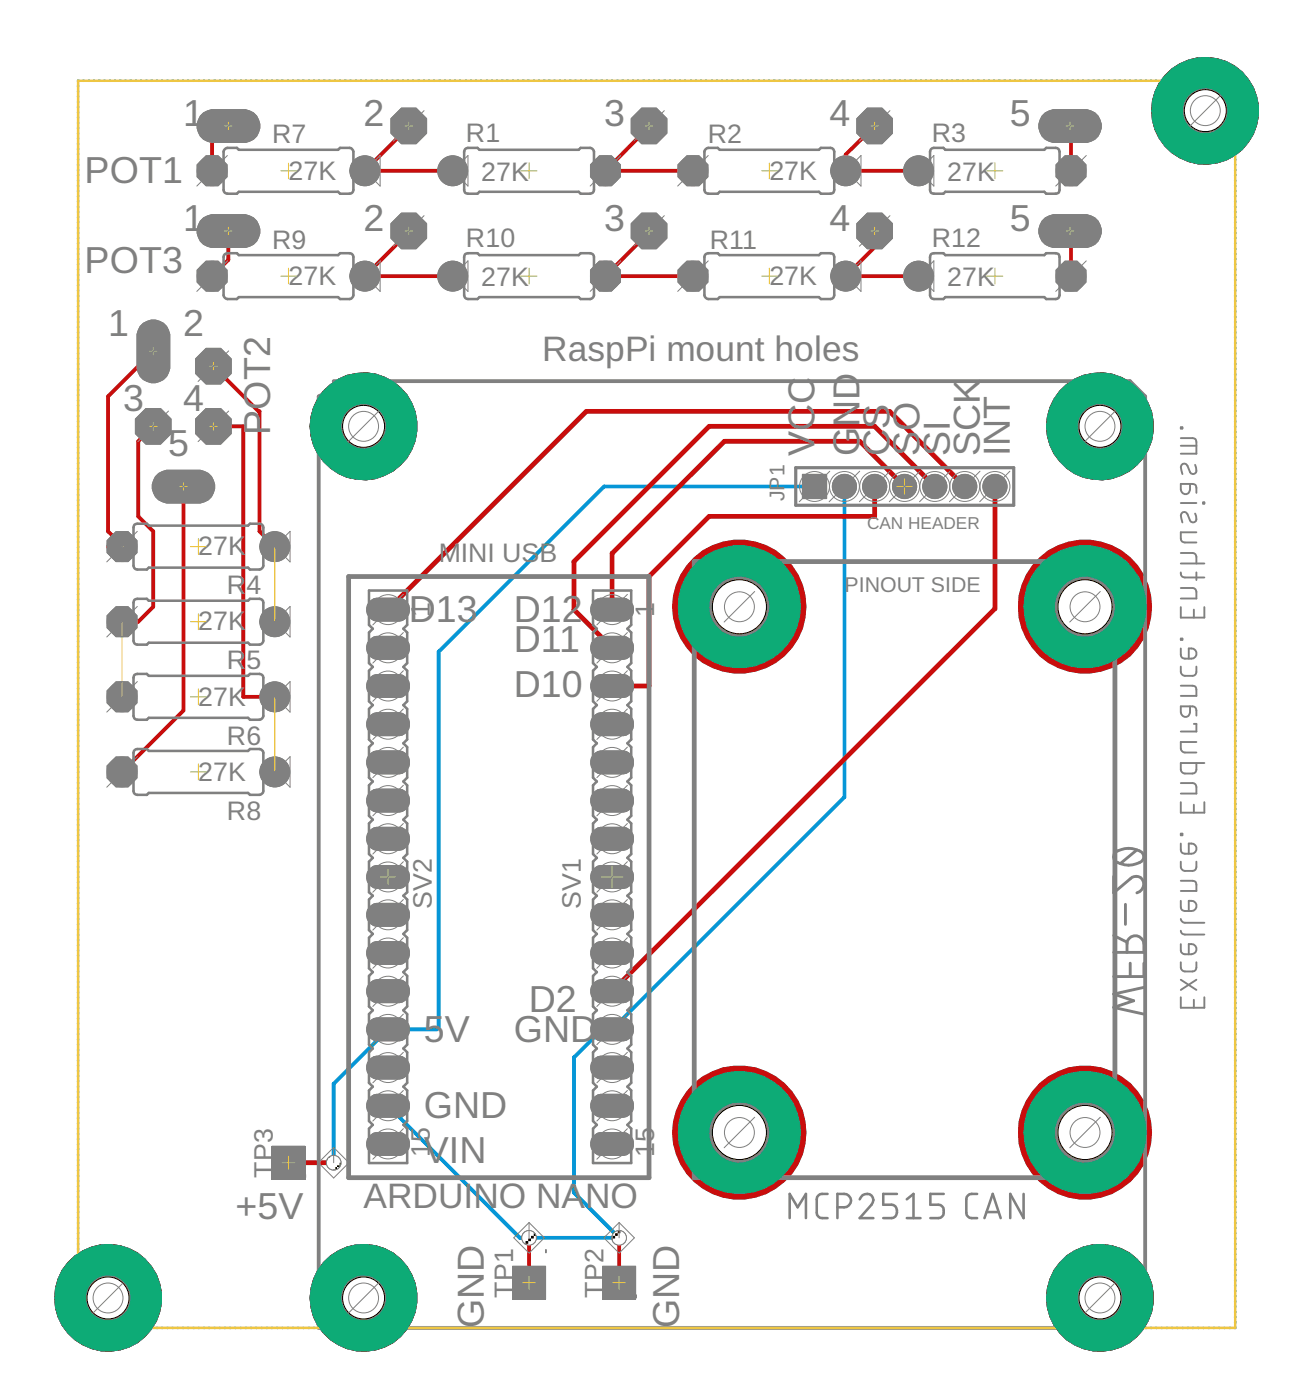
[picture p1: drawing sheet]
<svg xmlns="http://www.w3.org/2000/svg" width="87mm" height="93mm" viewBox="0 0 87 93" stroke-linecap="round" stroke-linejoin="round" font-family="sans-serif">
<defs><g id="words">
<g font-size="2.5" fill="#808080">
<text x="12.2" y="8.4">1</text>
<text x="24.2" y="8.4">2</text>
<text x="40.2" y="8.4">3</text>
<text x="55.2" y="8.4">4</text>
<text x="67.2" y="8.4">5</text>
<text x="5.6" y="12.1">POT1</text>
<text x="12.2" y="15.4">1</text>
<text x="24.2" y="15.4">2</text>
<text x="40.2" y="15.4">3</text>
<text x="55.2" y="15.4">4</text>
<text x="67.2" y="15.4">5</text>
<text x="5.6" y="18.1">POT3</text>
<text x="7.2" y="22.4">1</text>
<text x="12.2" y="22.4">2</text>
<text x="8.2" y="27.4">3</text>
<text x="12.2" y="27.4">4</text>
<text x="18" y="28.9" transform="rotate(-90 18 28.9)">POT2</text>
<text x="54.2" y="28.7" transform="rotate(-90 54.2 28.7)">C</text>
<text x="54.2" y="26.9" transform="rotate(-90 54.2 26.9)">C</text>
<text x="57.2" y="26.6" transform="rotate(-90 57.2 26.6)">D</text>
<text x="11.2" y="30.4">5</text>
<text x="54.2" y="30.4" transform="rotate(-90 54.2 30.4)">V</text>
<text x="57.2" y="30.4" transform="rotate(-90 57.2 30.4)">GN</text>
<text x="59.2" y="30.4" transform="rotate(-90 59.2 30.4)">CS</text>
<text x="61.2" y="30.4" transform="rotate(-90 61.2 30.4)">SO</text>
<text x="63.2" y="30.4" transform="rotate(-90 63.2 30.4)">SI</text>
<text x="65.2" y="30.4" transform="rotate(-90 65.2 30.4)">SCK</text>
<text x="67.2" y="30.4" transform="rotate(-90 67.2 30.4)">INT</text>
<text x="27.2" y="41.3">D13</text>
<text x="34.2" y="41.3">D12</text>
<text x="34.2" y="43.3">D11</text>
<text x="34.2" y="46.3">D10</text>
<text x="28.2" y="69.3">5V</text>
<text x="34.2" y="69.3">GND</text>
<text x="35.2" y="67.3">D2</text>
<text x="28.2" y="74.3">GND</text>
<text x="28.2" y="77.3">VIN</text>
<text x="15.7" y="81.1">+5V</text>
<text x="32.2" y="88.3" transform="rotate(-90 32.2 88.3)">GND</text>
<text x="45.2" y="88.3" transform="rotate(-90 45.2 88.3)">GND</text>
</g>
<g font-size="2.3" fill="#808080">
<text x="36.1" y="24">RaspPi mount holes</text>
<text x="24.2" y="80.3">ARDUINO NANO</text>
</g>
<g font-size="1.8" fill="#808080">
<text x="18.1" y="9.5">R7</text>
<text x="19.2" y="11.9">27K</text>
<text x="31" y="9.5">R1</text>
<text x="47.1" y="9.5">R2</text>
<text x="51.2" y="11.9">27K</text>
<text x="62" y="9.5">R3</text>
<text x="18.1" y="16.5">R9</text>
<text x="31" y="16.5">R10</text>
<text x="32" y="12.1">27K</text>
<text x="47.2" y="16.5">R11</text>
<text x="62" y="16.5">R12</text>
<text x="63" y="12.1">27K</text>
<text x="19.2" y="18.9">27K</text>
<text x="32" y="19">27K</text>
<text x="51.2" y="18.9">27K</text>
<text x="63" y="19">27K</text>
<text x="13.2" y="36.9">27K</text>
<text x="13.2" y="41.9">27K</text>
<text x="15.1" y="39.5">R</text>
<text x="16.4" y="39.5">4</text>
<text x="28.6" y="41" transform="rotate(-90 28.6 41)">1</text>
<text x="29.2" y="37.4">MINI USB</text>
<text x="43.5" y="41" transform="rotate(-90 43.5 41)">1</text>
<text x="13.2" y="46.9">27K</text>
<text x="15.1" y="44.5">R</text>
<text x="16.4" y="44.5">5</text>
<text x="13.2" y="51.9">27K</text>
<text x="15.1" y="49.5">R6</text>
<text x="15.1" y="54.5">R8</text>
<text x="28.7" y="60.4" transform="rotate(-90 28.7 60.4)">SV2</text>
<text x="38.6" y="60.4" transform="rotate(-90 38.6 60.4)">SV1</text>
<text x="18.1" y="76" transform="rotate(-90 18.1 76)">3</text>
<text x="28.6" y="76.9" transform="rotate(-90 28.6 76.9)">15</text>
<text x="43.5" y="76.9" transform="rotate(-90 43.5 76.9)">15</text>
<text x="18.1" y="78.3" transform="rotate(-90 18.1 78.3)">TP</text>
<text x="34.1" y="86.3" transform="rotate(-90 34.1 86.3)">TP</text>
<text x="34.1" y="84" transform="rotate(-90 34.1 84)">1</text>
<text x="40.1" y="86.3" transform="rotate(-90 40.1 86.3)">TP</text>
<text x="40.1" y="84" transform="rotate(-90 40.1 84)">2</text>
</g>
<g font-size="1.4" fill="#808080">
<text x="52.2" y="33.4" transform="rotate(-90 52.2 33.4)">JP1</text>
<text x="56.2" y="39.3">PINOUT SIDE</text>
</g>
<text font-size="1.1" fill="#808080" x="57.7" y="35.2">CAN HEADER</text>
</g></defs>
<g fill="none" stroke="#808080" stroke-width=".13">
<path d="M78.5 39.1h.9l.2 .3v.4h-1.1M78.5 38.1l.1 .2 .1 .1h1.4M78.5 36.8h.9l.2 .2v.5M78.5 29.1l.9 .1 .2 .2v.8h-1.1M78.5 28.4h.1v.1h-.1zM78.5 37.5h1.6M78.5 33.5h1.1M78.5 29.6h1.1M79.2 32.2v.4a.31 .31 0 0 1-.4 .3 .31 .31 0 0 1-.3-.3v-.4h.9l.2 .1v.5M79.5 34.2a.4 .4 0 0 1-.1 .5h-.2a.85 .85 0 0 0-.4-.6h-.1a.49 .49 0 0 0-.1 .6M79.5 30.9a.42 .42 0 0 1-.1 .6h-.2a.85 .85 0 0 0-.4-.7l-.1 .1a.49 .49 0 0 0-.1 .6M79.6 35.4h-1.1l.1 .6 1 .1"/>
<path d="M79.6 38.1v.5M80 33.4l.1 .1zM78.5 59.9l.1 .5 .1 .2a.89 .89 0 0 0 .8-.1 .37 .37 0 0 0 0-.5 .37 .37 0 0 0-.4-.1v.7M78.5 58.6h.9l.2 .2v.5h-1.1M78.5 57.3l.1 .5a.92 .92 0 0 0 .8 .1l.2-.1v-.5M78.5 56.1l.1 .5 .1 .2a.89 .89 0 0 0 .8-.1 .37 .37 0 0 0 0-.5 .37 .37 0 0 0-.4-.1v.7M78.5 52.1h.9l.2 .2v.5h-1.1M78.5 45.6h.9l.2 .3v.4h-1.1M78.5 44.3l.1 .6a.92 .92 0 0 0 .8 0l.2-.1v-.5M78.5 43.1l.1 .6 .1 .1a.89 .89 0 0 0 .8-.1 .37 .37 0 0 0 0-.5 .37 .37 0 0 0-.4-.1v.7M78.5 40.4v.7h1.6v-.7M78.5 42.5h.1v.1h-.1z"/>
<path d="M78.5 53.4v.7h1.6v-.7M78.5 55.5h.1v.1h-.1zM79.2 47v.4a.31 .31 0 0 1-.4 .3 .31 .31 0 0 1-.3-.3v-.4h.9l.2 .2v.4M79.4 40.5v.6M79.4 53.5v.6M79.4 48.1h.2v.6h-1.1M79.6 50.8l-.1 .6a.92 .92 0 0 1-.8 0l-.1-.1-.1-.5h1.6M79.6 49.4h-1.1l.1 .5 .1 .1 .9 .1M78.5 64l.1 .5a.92 .92 0 0 0 .8 .1l.2-.2v-.4M78.5 62.8l.1 .6a.79 .79 0 0 0 .9-.1 .37 .37 0 0 0 0-.4 .37 .37 0 0 0-.4-.1v.7M78.5 61.9l.1 .2 .2 .1h1.3M78.5 61.1l.1 .2 .2 .1h1.3"/>
<path d="M78.5 66.3v.7h1.6v-.7M78.5 65.2l1.1 .6M79.4 66.5v.5M79.6 65.2l-1.1 .6"/>
</g>
<path d="M74.1 58.3v1.1l1.1-.9a.55 .55 0 0 1 .8 .1 .55 .55 0 0 1-.4 .8M74.2 56.7a1.48 1.48 0 0 1 1.8 .1 .48 .48 0 0 1-.4 .7h-.5h-.5a.46 .46 0 0 1-.5-.3 .46 .46 0 0 1 .1-.5zM75.6 56.5l-1.1 .9M74.1 63.3h2v-.5a.56 .56 0 0 0-.6-.6 .56 .56 0 0 0-.5 .6v.5M74.1 62.2l.9 .5M74.9 60.1v1.4M75.2 64.1v.9M76.1 65.7l-2 .4 1.3 .5-1.3 .4 2 .5M76.1 64.1v.9h-2" fill="none" stroke="#808080" stroke-width=".19"/>
<g fill="#808080" stroke="#808080" stroke-width=".07">
<path d="M39.4 40.1l.6-.3h1.5a.77 .77 0 0 1 .6 .7 .77 .77 0 0 1-.6 .8h-1.5a.76 .76 0 0 1-.6-1.2z"/>
<path d="M39.4 42.6l.6-.3h1.5a.77 .77 0 0 1 .6 .8 .77 .77 0 0 1-.6 .8h-1.5a.76 .76 0 0 1-.6-1.3z"/>
<path d="M39.4 45.2l.6-.3h1.5a.77 .77 0 0 1 .6 .7 .77 .77 0 0 1-.6 .8h-1.5a.76 .76 0 0 1-.6-1.2z"/>
<path d="M39.4 47.7l.6-.3h1.5a.77 .77 0 0 1 .6 .8 .77 .77 0 0 1-.6 .7h-1.5a.76 .76 0 0 1-.6-1.2z"/>
<path d="M39.4 50.2l.6-.3h1.5a.77 .77 0 0 1 .6 .8 .77 .77 0 0 1-.6 .8h-1.5a.76 .76 0 0 1-.6-1.3z"/>
<path d="M39.4 52.8l.6-.3h1.5a.77 .77 0 0 1 .6 .7 .77 .77 0 0 1-.6 .8h-1.5a.76 .76 0 0 1-.6-1.2z"/>
<path d="M39.4 55.3l.6-.3h1.5a.77 .77 0 0 1 .6 .8 .77 .77 0 0 1-.6 .8h-1.5a.76 .76 0 0 1-.6-1.3z"/>
<path d="M39.4 57.9l.6-.3h1.5a.77 .77 0 0 1 .6 .7 .77 .77 0 0 1-.6 .8h-1.5a.76 .76 0 0 1-.6-1.2z"/>
<path d="M39.4 60.4l.6-.3h1.5a.77 .77 0 0 1 .6 .7 .77 .77 0 0 1-.6 .8h-1.5a.76 .76 0 0 1-.6-1.2z"/>
<path d="M39.4 62.9l.6-.3h1.5a.77 .77 0 0 1 .6 .8 .77 .77 0 0 1-.6 .7h-1.5a.76 .76 0 0 1-.6-1.2z"/>
<path d="M39.4 65.5l.6-.3h1.5a.77 .77 0 0 1 .6 .7 .77 .77 0 0 1-.6 .8h-1.5a.76 .76 0 0 1-.6-1.2z"/>
<path d="M39.4 68l.6-.3h1.5a.77 .77 0 0 1 .6 .8 .77 .77 0 0 1-.6 .7h-1.5a.76 .76 0 0 1-.6-1.2z"/>
<path d="M39.4 70.5l.6-.3h1.5a.77 .77 0 0 1 .6 .8 .77 .77 0 0 1-.6 .8h-1.5a.76 .76 0 0 1-.6-1.3z"/>
<path d="M39.4 73.1l.6-.3h1.5a.77 .77 0 0 1 .6 .7 .77 .77 0 0 1-.6 .8h-1.5a.76 .76 0 0 1-.6-1.2z"/>
<path d="M39.4 75.6l.6-.3h1.5a.77 .77 0 0 1 .6 .8 .77 .77 0 0 1-.6 .7h-1.5a.76 .76 0 0 1-.6-1.2z"/>
<path d="M24.5 40.1l.6-.3h1.5a.77 .77 0 0 1 .6 .7 .77 .77 0 0 1-.6 .8h-1.5a.76 .76 0 0 1-.6-1.2z"/>
<path d="M24.5 42.6l.6-.3h1.5a.77 .77 0 0 1 .6 .8 .77 .77 0 0 1-.6 .8h-1.5a.76 .76 0 0 1-.6-1.3z"/>
<path d="M24.5 45.2l.6-.3h1.5a.77 .77 0 0 1 .6 .7 .77 .77 0 0 1-.6 .8h-1.5a.76 .76 0 0 1-.6-1.2z"/>
<path d="M24.5 47.7l.6-.3h1.5a.77 .77 0 0 1 .6 .8 .77 .77 0 0 1-.6 .7h-1.5a.76 .76 0 0 1-.6-1.2z"/>
<path d="M24.5 50.2l.6-.3h1.5a.77 .77 0 0 1 .6 .8 .77 .77 0 0 1-.6 .8h-1.5a.76 .76 0 0 1-.6-1.3z"/>
<path d="M24.5 52.8l.6-.3h1.5a.77 .77 0 0 1 .6 .7 .77 .77 0 0 1-.6 .8h-1.5a.76 .76 0 0 1-.6-1.2z"/>
<path d="M24.5 55.3l.6-.3h1.5a.77 .77 0 0 1 .6 .8 .77 .77 0 0 1-.6 .8h-1.5a.76 .76 0 0 1-.6-1.3z"/>
<path d="M24.5 57.9l.6-.3h1.5a.77 .77 0 0 1 .6 .7 .77 .77 0 0 1-.6 .8h-1.5a.76 .76 0 0 1-.6-1.2z"/>
<path d="M24.5 60.4l.6-.3h1.5a.77 .77 0 0 1 .6 .7 .77 .77 0 0 1-.6 .8h-1.5a.76 .76 0 0 1-.6-1.2z"/>
<path d="M24.5 62.9l.6-.3h1.5a.77 .77 0 0 1 .6 .8 .77 .77 0 0 1-.6 .7h-1.5a.76 .76 0 0 1-.6-1.2z"/>
<path d="M24.5 65.5l.6-.3h1.5a.77 .77 0 0 1 .6 .7 .77 .77 0 0 1-.6 .8h-1.5a.76 .76 0 0 1-.6-1.2z"/>
<path d="M24.5 68l.6-.3h1.5a.77 .77 0 0 1 .6 .8 .77 .77 0 0 1-.6 .7h-1.5a.76 .76 0 0 1-.6-1.2z"/>
<path d="M24.5 70.5l.6-.3h1.5a.77 .77 0 0 1 .6 .8 .77 .77 0 0 1-.6 .8h-1.5a.76 .76 0 0 1-.6-1.3z"/>
<path d="M24.5 73.1l.6-.3h1.5a.77 .77 0 0 1 .6 .7 .77 .77 0 0 1-.6 .8h-1.5a.76 .76 0 0 1-.6-1.2z"/>
<path d="M24.5 75.6l.6-.3h1.5a.77 .77 0 0 1 .6 .8 .77 .77 0 0 1-.6 .7h-1.5a.76 .76 0 0 1-.6-1.2z"/>
<path d="M53.4 31.6h1.6v1.6h-1.6z"/>
<path d="M13.3 7.7l.2-.2 .6-.2h2.2a1.1 1.1 0 0 1 1 1.1 1.1 1.1 0 0 1-1 1.1h-2.2a1.12 1.12 0 0 1-.8-1.8z"/>
<path d="M9.5 21.5a1.12 1.12 0 0 1 1.8 .7v2.3a1.1 1.1 0 0 1-1.1 1 1.1 1.1 0 0 1-1.1-1v-2.3l.2-.5z"/>
<path d="M13.3 14.7l.2-.2 .6-.2h2.2a1.1 1.1 0 0 1 1 1.1 1.1 1.1 0 0 1-1 1.1h-2.2a1.12 1.12 0 0 1-.8-1.8z"/>
<path d="M10.6 31.5l.5-.2h2.2a1.1 1.1 0 0 1 1 1.1 1.1 1.1 0 0 1-1 1.1h-2.2a1.11 1.11 0 0 1-.9-.9 1.11 1.11 0 0 1 .4-1.1z"/>
<path d="M69.5 7.5l.6-.2h2.2a1.1 1.1 0 0 1 1 1.1 1.1 1.1 0 0 1-1 1.1h-2.2a1.11 1.11 0 0 1-1-.8 1.11 1.11 0 0 1 .4-1.2z"/>
<path d="M69.5 14.5l.6-.2h2.2a1.1 1.1 0 0 1 1 1.1 1.1 1.1 0 0 1-1 1.1h-2.2a1.11 1.11 0 0 1-1-.8 1.11 1.11 0 0 1 .4-1.2z"/>
<circle cx="40.3" cy="11.4" r="1.07"/>
<circle cx="46.1" cy="11.4" r="1.07"/>
<circle cx="71.2" cy="11.4" r="1.07"/>
<circle cx="8.1" cy="36.4" r="1.07"/>
<circle cx="8.1" cy="41.4" r="1.07"/>
<circle cx="8.1" cy="46.3" r="1.07"/>
<circle cx="14.1" cy="11.4" r="1.07"/>
<circle cx="8.1" cy="51.3" r="1.07"/>
<circle cx="14.1" cy="18.4" r="1.07"/>
<circle cx="40.3" cy="18.4" r="1.07"/>
<circle cx="46.1" cy="18.4" r="1.07"/>
<circle cx="71.2" cy="18.4" r="1.07"/>
<circle cx="58.2" cy="15.4" r="1.28"/>
<circle cx="27.2" cy="15.4" r="1.28"/>
<circle cx="43.2" cy="15.4" r="1.28"/>
<circle cx="14.2" cy="28.4" r="1.28"/>
<circle cx="14.2" cy="24.4" r="1.28"/>
<circle cx="10.2" cy="28.4" r="1.28"/>
<circle cx="43.2" cy="8.4" r="1.28"/>
<circle cx="27.2" cy="8.4" r="1.28"/>
<circle cx="58.2" cy="8.4" r="1.28"/>
</g>
<g fill="#808080" stroke="#808080" stroke-width=".07">
<circle cx="24.2" cy="86.3" r="1.5"/>
<circle cx="24.2" cy="28.4" r="1.5"/>
<circle cx="73.2" cy="86.3" r="1.5"/>
<circle cx="73.2" cy="28.4" r="1.5"/>
<circle cx="56.2" cy="32.4" r=".8"/>
<circle cx="58.2" cy="32.4" r=".8"/>
<circle cx="60.2" cy="32.4" r=".8"/>
<circle cx="62.2" cy="32.4" r=".8"/>
<circle cx="64.2" cy="32.4" r=".8"/>
<circle cx="66.2" cy="32.4" r=".8"/>
<circle cx="72.2" cy="75.3" r="1.91"/>
<circle cx="72.2" cy="40.4" r="1.91"/>
<circle cx="49.2" cy="75.3" r="1.91"/>
<circle cx="49.2" cy="40.4" r="1.91"/>
<circle cx="30.1" cy="11.4" r=".99"/>
<circle cx="56.3" cy="11.4" r=".99"/>
<circle cx="61.1" cy="11.4" r=".99"/>
<circle cx="18.3" cy="36.4" r=".99"/>
<circle cx="18.3" cy="41.4" r=".99"/>
<circle cx="18.3" cy="46.3" r=".99"/>
<circle cx="24.3" cy="11.4" r=".99"/>
<circle cx="18.3" cy="51.3" r=".99"/>
<circle cx="24.3" cy="18.4" r=".99"/>
<circle cx="30.1" cy="18.4" r=".99"/>
<circle cx="56.3" cy="18.4" r=".99"/>
<circle cx="61.1" cy="18.4" r=".99"/>
<circle cx="7.2" cy="86.3" r="1.5"/>
<circle cx="80.2" cy="7.4" r="1.5"/>
<circle cx="35.2" cy="82.3" r=".49"/>
<circle cx="41.2" cy="82.3" r=".49"/>
<circle cx="22.2" cy="77.3" r=".49"/>
</g>
<g fill="#0696d7" stroke="#0696d7" stroke-width=".07">
<path d="M21.5 84a3.6 3.6 0 0 1 5.7 .4 3.6 3.6 0 0 1-2 5.3 3.6 3.6 0 0 1-4.6-3.4h2.1a1.53 1.53 0 0 1 2.2-1.3 1.53 1.53 0 0 1 .2 2.6 1.53 1.53 0 0 1-2.4-1v-.3h-2.1a3.6 3.6 0 0 1 .9-2.3z" fill-rule="evenodd"/>
<path d="M21.5 26a3.6 3.6 0 0 1 5.7 .5 3.6 3.6 0 0 1-2 5.3 3.6 3.6 0 0 1-4.6-3.4h2.1a1.53 1.53 0 0 1 2.2-1.4 1.53 1.53 0 0 1 .2 2.6 1.53 1.53 0 0 1-2.4-1v-.2h-2.1a3.6 3.6 0 0 1 .9-2.4z" fill-rule="evenodd"/>
<path d="M70.9 83.5a3.6 3.6 0 0 1 5.5 1.3 3.6 3.6 0 0 1-2.4 5 3.6 3.6 0 0 1-4.4-3.5h2a1.53 1.53 0 0 1 2.3-1.3 1.53 1.53 0 0 1 .2 2.6 1.53 1.53 0 0 1-2.4-1l-.1-.3h-2a3.7 3.7 0 0 1 1.3-2.8z" fill-rule="evenodd"/>
<path d="M70.5 26a3.6 3.6 0 0 1 5.7 .5 3.6 3.6 0 0 1-2 5.3 3.6 3.6 0 0 1-4.6-3.4h2a1.53 1.53 0 0 1 2.3-1.4 1.53 1.53 0 0 1 .2 2.6 1.53 1.53 0 0 1-2.4-1l-.1-.2h-2a3.6 3.6 0 0 1 .9-2.4z" fill-rule="evenodd"/>
<path d="M69.2 72.1a4.4 4.4 0 0 1 6.9 1.1 4.4 4.4 0 0 1-2.8 6.4 4.4 4.4 0 0 1-5.6-4.3h2.8a1.66 1.66 0 0 1 2.4-1.4 1.66 1.66 0 0 1 .2 2.8 1.66 1.66 0 0 1-2.6-1.1v-.3h-2.8a4.4 4.4 0 0 1 1.5-3.2z" fill-rule="evenodd"/>
<path d="M69.2 37.1a4.4 4.4 0 0 1 6.9 1.1 4.4 4.4 0 0 1-2.8 6.4 4.4 4.4 0 0 1-5.6-4.2h2.8a1.66 1.66 0 0 1 2.4-1.5 1.66 1.66 0 0 1 .2 2.8 1.66 1.66 0 0 1-2.6-1.1v-.2h-2.8a4.4 4.4 0 0 1 1.5-3.3z" fill-rule="evenodd"/>
<path d="M46.2 72.1a4.4 4.4 0 0 1 6.9 1.1 4.4 4.4 0 0 1-2.8 6.4 4.4 4.4 0 0 1-5.6-4.3h2.8a1.66 1.66 0 0 1 2.4-1.4 1.66 1.66 0 0 1 .2 2.8 1.66 1.66 0 0 1-2.6-1.1v-.3h-2.8a4.5 4.5 0 0 1 1.5-3.2z" fill-rule="evenodd"/>
<path d="M46.2 37.1a4.4 4.4 0 0 1 6.9 1.2 4.4 4.4 0 0 1-2.8 6.4 4.4 4.4 0 0 1-5.6-4.3h2.8a1.66 1.66 0 0 1 2.4-1.5 1.66 1.66 0 0 1 .3 2.8 1.66 1.66 0 0 1-2.7-1.1v-.2h-2.8a4.5 4.5 0 0 1 1.5-3.3z" fill-rule="evenodd"/>
<path d="M4.5 84a3.5 3.5 0 0 1 5.7 .4 3.5 3.5 0 0 1-2 5.3 3.5 3.5 0 0 1-4.5-3.4h2a1.53 1.53 0 0 1 2.1-1.4 1.53 1.53 0 0 1 .5 2.5 1.53 1.53 0 0 1-2.5-.5l-.1-.6h-2a3.5 3.5 0 0 1 .8-2.3z" fill-rule="evenodd"/>
<path d="M77.5 5a3.5 3.5 0 0 1 5.6 .4 3.5 3.5 0 0 1-1.9 5.4 3.5 3.5 0 0 1-4.6-3.4h2a1.52 1.52 0 0 1 2.3-1.4 1.52 1.52 0 0 1 .2 2.6 1.52 1.52 0 0 1-2.4-1l-.1-.2h-2a3.4 3.4 0 0 1 .9-2.4z" fill-rule="evenodd"/>
<path d="M21.5 84a3.6 3.6 0 0 1 5.7 .4 3.6 3.6 0 0 1-2 5.3 3.6 3.6 0 0 1-4.6-3.4h2.1a1.53 1.53 0 0 1 2.2-1.3 1.53 1.53 0 0 1 .2 2.6 1.53 1.53 0 0 1-2.4-1v-.3h-2.1a3.6 3.6 0 0 1 .9-2.3z" fill-rule="evenodd"/>
<path d="M21.5 26a3.6 3.6 0 0 1 5.7 .5 3.6 3.6 0 0 1-2 5.3 3.6 3.6 0 0 1-4.6-3.4h2.1a1.53 1.53 0 0 1 2.2-1.4 1.53 1.53 0 0 1 .2 2.6 1.53 1.53 0 0 1-2.4-1v-.2h-2.1a3.6 3.6 0 0 1 .9-2.4z" fill-rule="evenodd"/>
<path d="M70.9 83.5a3.6 3.6 0 0 1 5.5 1.3 3.6 3.6 0 0 1-2.4 5 3.6 3.6 0 0 1-4.4-3.5h2a1.53 1.53 0 0 1 2.3-1.3 1.53 1.53 0 0 1 .2 2.6 1.53 1.53 0 0 1-2.4-1l-.1-.3h-2a3.7 3.7 0 0 1 1.3-2.8z" fill-rule="evenodd"/>
<path d="M70.5 26a3.6 3.6 0 0 1 5.7 .5 3.6 3.6 0 0 1-2 5.3 3.6 3.6 0 0 1-4.6-3.4h2a1.53 1.53 0 0 1 2.3-1.4 1.53 1.53 0 0 1 .2 2.6 1.53 1.53 0 0 1-2.4-1l-.1-.2h-2a3.6 3.6 0 0 1 .9-2.4z" fill-rule="evenodd"/>
<path d="M69.4 72.3a4.1 4.1 0 0 1 6.3 1.1 4.1 4.1 0 0 1-2.5 5.9 4.1 4.1 0 0 1-5.1-4h2a2.03 2.03 0 0 1 3-1.7 2.03 2.03 0 0 1 .2 3.4 2.03 2.03 0 0 1-3.1-1.3l-.1-.4h-2a4 4 0 0 1 1.3-3z" fill-rule="evenodd"/>
<path d="M69.4 37.4a4.1 4.1 0 0 1 6.3 1 4.1 4.1 0 0 1-2.5 5.9 4.1 4.1 0 0 1-5.1-3.9h2a2.03 2.03 0 0 1 3-1.8 2.03 2.03 0 0 1 .2 3.4 2.03 2.03 0 0 1-3.1-1.3l-.1-.3h-2a4 4 0 0 1 1.3-3z" fill-rule="evenodd"/>
<path d="M46.4 72.3a4.1 4.1 0 0 1 6.3 1.1 4.1 4.1 0 0 1-2.5 5.9 4.1 4.1 0 0 1-5.1-4h2a2.03 2.03 0 0 1 3-1.7 2.03 2.03 0 0 1 .2 3.4 2.03 2.03 0 0 1-3.1-1.3l-.1-.4h-2a4 4 0 0 1 1.3-3z" fill-rule="evenodd"/>
<path d="M46.4 37.4a4.1 4.1 0 0 1 6.3 1 4.1 4.1 0 0 1-2.5 5.9 4.1 4.1 0 0 1-5.1-3.9h2a2.03 2.03 0 0 1 3-1.8 2.03 2.03 0 0 1 .2 3.4 2.03 2.03 0 0 1-3.1-1.3l-.1-.3h-2a4 4 0 0 1 1.3-3z" fill-rule="evenodd"/>
<path d="M4.5 84a3.5 3.5 0 0 1 5.7 .4 3.5 3.5 0 0 1-2 5.3 3.5 3.5 0 0 1-4.5-3.4h2a1.53 1.53 0 0 1 2.1-1.4 1.53 1.53 0 0 1 .5 2.5 1.53 1.53 0 0 1-2.5-.5l-.1-.6h-2a3.5 3.5 0 0 1 .8-2.3z" fill-rule="evenodd"/>
<path d="M77.5 5a3.5 3.5 0 0 1 5.6 .4 3.5 3.5 0 0 1-1.9 5.4 3.5 3.5 0 0 1-4.6-3.4h2a1.52 1.52 0 0 1 2.3-1.4 1.52 1.52 0 0 1 .2 2.6 1.52 1.52 0 0 1-2.4-1l-.1-.2h-2a3.4 3.4 0 0 1 .9-2.4z" fill-rule="evenodd"/>
</g>
<g fill="none" stroke="#0696d7" stroke-width=".17">
<path d="M5.2 5.7v.1M5.2 6.1h.1M5.2 6.4h.1M5.2 6.8h.1M5.2 7.1h.1M5.2 7.5h.1M5.2 7.8h.1M5.2 8.2h.1M5.2 8.5h.1M5.2 8.9h.1M5.2 9.2h.1M5.2 9.5v.1"/>
<path d="M5.2 9.9h.1M5.2 10.2v.1M5.2 10.6h.1M5.2 10.9v.1M5.2 11.3h.1M5.2 11.6v.1M5.2 12h.1M5.2 12.3v.1M5.2 12.7h.1M5.2 13v.1M5.2 13.4h.1M5.2 13.7v.1"/>
<path d="M5.2 14.1h.1M5.2 14.4v.1M5.2 14.8h.1M5.2 15.1v.1M5.2 15.5h.1M5.2 15.8v.1M5.2 16.2h.1M5.2 16.5v.1M5.2 16.9h.1M5.2 17.2v.1M5.2 17.6h.1M5.2 17.9h.1"/>
<path d="M5.2 18.3h.1M5.2 18.6h.1M5.2 19h.1M5.2 19.3h.1M5.2 19.7h.1M5.2 20h.1M5.2 5.4h.1M5.5 5.4h.1M5.9 5.4h.1M6.2 5.4h.1M6.6 5.4h.1M6.9 5.4h.1"/>
<path d="M7.3 5.4h.1M7.6 5.4h.1M8 5.4h.1M8.3 5.4h.1M8.7 5.4h.1M9 5.4h.1M9.4 5.4h.1M9.7 5.4h.1M10.1 5.4h.1M10.4 5.4h.1M10.8 5.4h.1M11.1 5.4h.1"/>
<path d="M11.5 5.4h.1M11.8 5.4h.1M12.2 5.4h.1M12.5 5.4h.1M12.9 5.4h.1M13.2 5.4h.1M13.6 5.4h.1M13.9 5.4h.1M14.3 5.4h.1M14.6 5.4h.1M14.9 5.4h.1M15.3 5.4h.1"/>
<path d="M15.6 5.4h.1M16 5.4h.1M16.3 5.4h.1M16.7 5.4h.1M17 5.4h.1M17.4 5.4h.1M17.7 5.4h.1M18.1 5.4h.1M18.4 5.4h.1M18.8 5.4h.1M19.1 5.4h.1M19.5 5.4h.1"/>
<path d="M19.8 5.4h.1M20.2 5.4h.1M20.5 5.4h.1M20.9 5.4h.1M21.2 5.4h.1M21.6 5.4h.1M21.9 5.4h.1M22.3 5.4h.1M22.6 5.4h.1M23 5.4h.1M23.3 5.4h.1M23.7 5.4h.1"/>
<path d="M24 5.4h.1M24.3 5.4h.1M24.7 5.4h.1M25 5.4h.1M25.4 5.4h.1M25.7 5.4h.1M26.1 5.4h.1M26.4 5.4h.1M26.8 5.4h.1M27.1 5.4h.1M27.5 5.4h.1M27.8 5.4h.1"/>
<path d="M28.2 5.4h.1M28.5 5.4h.1M28.9 5.4h.1M29.2 5.4h.1M29.6 5.4h.1M29.9 5.4h.1M30.3 5.4h.1M30.6 5.4h.1M31 5.4h.1M31.3 5.4h.1M31.7 5.4h.1M32 5.4h.1"/>
<path d="M32.4 5.4h.1M32.7 5.4h.1M33 5.4h.1M33.4 5.4h.1M33.7 5.4h.1M34.1 5.4h.1M34.4 5.4h.1M34.8 5.4h.1M35.1 5.4h.1M35.5 5.4h.1M35.8 5.4h.1M36.2 5.4h.1"/>
<path d="M36.5 5.4h.1M36.9 5.4h.1M37.2 5.4h.1M37.6 5.4h.1M37.9 5.4h.1M38.3 5.4h.1M38.6 5.4h.1M39 5.4h.1M39.3 5.4h.1M39.7 5.4h.1M40 5.4h.1M40.4 5.4h.1"/>
<path d="M40.7 5.4h.1M41.1 5.4h.1M41.4 5.4h.1M41.8 5.4h.1M42.1 5.4h.1M42.4 5.4h.1M42.8 5.4h.1M43.1 5.4h.1M43.5 5.4h.1M43.8 5.4h.1M44.2 5.4h.1M44.5 5.4h.1"/>
<path d="M44.9 5.4h.1M45.2 5.4h.1M45.6 5.4h.1M45.9 5.4h.1M46.3 5.4h.1M46.6 5.4h.1M47 5.4h.1M47.3 5.4h.1M47.7 5.4h.1M48 5.4h.1M48.4 5.4h.1M48.7 5.4h.1"/>
<path d="M49.1 5.4h.1M49.4 5.4h.1M49.8 5.4h.1M50.1 5.4h.1M50.5 5.4h.1M50.8 5.4h.1M51.1 5.4h.1M51.5 5.4h.1M51.8 5.4h.1M52.2 5.4h.1M52.5 5.4h.1M52.9 5.4h.1"/>
<path d="M53.2 5.4h.1M53.6 5.4h.1M53.9 5.4h.1M54.3 5.4h.1M54.6 5.4h.1M55 5.4h.1M55.3 5.4h.1M55.7 5.4h.1M56 5.4h.1M56.4 5.4h.1M56.7 5.4h.1M57.1 5.4h.1"/>
<path d="M57.4 5.4h.1M57.8 5.4h.1M58.1 5.4h.1M58.5 5.4h.1M58.8 5.4h.1M59.2 5.4h.1M59.5 5.4h.1M59.8 5.4h.1M60.2 5.4h.1M60.5 5.4h.1M60.9 5.4h.1M61.2 5.4h.1"/>
<path d="M61.6 5.4h.1M61.9 5.4h.1M62.3 5.4h.1M62.6 5.4h.1M63 5.4h.1M63.3 5.4h.1M63.7 5.4h.1M64 5.4h.1M64.4 5.4h.1M64.7 5.4h.1M65.1 5.4h.1M65.4 5.4h.1"/>
<path d="M65.8 5.4h.1M66.1 5.4h.1M66.5 5.4h.1M66.8 5.4h.1M67.2 5.4h.1M67.5 5.4h.1M67.8 5.4h.1M68.2 5.4h.1M68.5 5.4h.1M68.9 5.4h.1M69.2 5.4h.1M69.6 5.4h.1"/>
<path d="M69.9 5.4h.1M70.3 5.4h.1M70.6 5.4h.1M71 5.4h.1M71.3 5.4h.1M71.7 5.4h.1M72 5.4h.1M72.4 5.4h.1M72.7 5.4h.1M73.1 5.4h.1M73.4 5.4h.1M73.8 5.4h.1"/>
<path d="M74.1 5.4h.1M74.5 5.4h.1M74.8 5.4h.1M75.2 5.4h.1M75.5 5.4h.1M75.9 5.4h.1M76.2 5.4h.1M76.5 5.4h.1M76.9 5.4h.1M77.2 5.4h.1M77.6 5.4h.1M77.9 5.4h.1"/>
<path d="M78.3 5.4h.1M78.6 5.4h.1M79 5.4h.1M79.3 5.4h.1M79.7 5.4h.1M80 5.4h.1M80.4 5.4h.1M80.7 5.4h.1M81.1 5.4h.1M81.4 5.4h.1M81.8 5.4h.1M82.1 5.4h.1"/>
<path d="M82.2 5.7v.1M82.2 6.1h.1M82.2 6.4h.1M82.2 6.8h.1M82.2 7.1h.1M82.2 7.5h.1M82.2 7.8h.1M82.2 8.2h.1M82.2 8.5h.1M82.2 8.9h.1M82.2 9.2h.1M82.2 9.5v.1"/>
<path d="M82.2 9.9h.1M82.2 10.2v.1M82.2 10.6h.1M82.2 10.9v.1M82.2 11.3h.1M82.2 11.6v.1M82.2 12h.1M82.2 12.3v.1M82.2 12.7h.1M82.2 13v.1M82.2 13.4h.1M82.2 13.7v.1"/>
<path d="M82.2 14.1h.1M82.2 14.4v.1M82.2 14.8h.1M82.2 15.1v.1M82.2 15.5h.1M82.2 15.8v.1M82.2 16.2h.1M82.2 16.5v.1M82.2 16.9h.1M82.2 17.2v.1M82.2 17.6h.1M82.2 17.9h.1"/>
<path d="M82.2 18.3h.1M82.2 18.6h.1M82.2 19h.1M82.2 19.3h.1M82.2 19.7h.1M82.2 20h.1M5.2 20.4h.1M5.2 20.7h.1M5.2 21.1h.1M5.2 21.4h.1M5.2 21.7v.1M5.2 22.1h.1"/>
<path d="M5.2 22.4v.1M5.2 22.8h.1M5.2 23.1v.1M5.2 23.5h.1M5.2 23.8v.1M5.2 24.2h.1M5.2 24.5v.1M5.2 24.9h.1M5.2 25.2v.1M5.2 25.6h.1M5.2 25.9v.1M5.2 26.3h.1"/>
<path d="M5.2 26.6v.1M5.2 27h.1M5.2 27.3v.1M5.2 27.7h.1M5.2 28v.1M5.2 28.4h.1M5.2 28.7v.1M5.2 29.1h.1M5.2 29.4v.1M5.2 29.8h.1M5.2 30.1v.1M5.2 30.5h.1"/>
<path d="M5.2 30.8h.1M5.2 31.2h.1M5.2 31.5h.1M5.2 31.8v.1M5.2 32.2h.1M5.2 32.5v.1M5.2 32.9h.1M5.2 33.2v.1M5.2 33.6h.1M5.2 33.9v.1M5.2 34.3h.1M5.2 34.6v.1"/>
<path d="M5.2 35h.1M5.2 35.3v.1M5.2 35.7h.1M5.2 36v.1M5.2 36.4h.1M5.2 36.7v.1M5.2 37.1h.1M5.2 37.4v.1M5.2 37.8h.1M5.2 38.1v.1M5.2 38.5h.1M5.2 38.8v.1"/>
<path d="M5.2 39.2h.1M5.2 39.5v.1M5.2 39.9h.1M82.2 20.4h.1M82.2 20.7h.1M82.2 21.1h.1M82.2 21.4h.1M82.2 21.7v.1M82.2 22.1h.1M82.2 22.4v.1M82.2 22.8h.1M82.2 23.1v.1"/>
<path d="M82.2 23.5h.1M82.2 23.8v.1M82.2 24.2h.1M82.2 24.5v.1M82.2 24.9h.1M82.2 25.2v.1M82.2 25.6h.1M82.2 25.9v.1M82.2 26.3h.1M82.2 26.6v.1M82.2 27h.1M82.2 27.3v.1"/>
<path d="M82.2 27.7h.1M82.2 28v.1M82.2 28.4h.1M82.2 28.7v.1M82.2 29.1h.1M82.2 29.4v.1M82.2 29.8h.1M82.2 30.1v.1M82.2 30.5h.1M82.2 30.8h.1M82.2 31.2h.1M82.2 31.5h.1"/>
<path d="M82.2 31.8v.1M82.2 32.2h.1M82.2 32.5v.1M82.2 32.9h.1M82.2 33.2v.1M82.2 33.6h.1M82.2 33.9v.1M82.2 34.3h.1M82.2 34.6v.1M82.2 35h.1M82.2 35.3v.1M82.2 35.7h.1"/>
<path d="M82.2 36v.1M82.2 36.4h.1M82.2 36.7v.1M82.2 37.1h.1M82.2 37.4v.1M82.2 37.8h.1M82.2 38.1v.1M82.2 38.5h.1M82.2 38.8v.1M82.2 39.2h.1M82.2 39.5v.1M82.2 39.9h.1"/>
<path d="M5.2 40.2v.1M5.2 40.5v.1M5.2 40.9v.1M5.2 41.2v.1M5.2 41.6h.1M5.2 41.9v.1M5.2 42.3h.1M5.2 42.6v.1M5.2 43h.1M5.2 43.3v.1M5.2 43.7h.1M5.2 44v.1"/>
<path d="M5.2 44.4h.1M5.2 44.7v.1M5.2 45.1h.1M5.2 45.4v.1M5.2 45.8h.1M5.2 46.1v.1M5.2 46.5h.1M5.2 46.8v.1M5.2 47.2h.1M5.2 47.5v.1M5.2 47.9h.1M5.2 48.2v.1"/>
<path d="M5.2 48.6h.1M5.2 48.9v.1M5.2 49.3h.1M5.2 49.6v.1M5.2 50h.1M5.2 50.3h.1M5.2 50.6v.1M5.2 51h.1M5.2 51.3v.1M5.2 51.7h.1M5.2 52v.1M5.2 52.4h.1"/>
<path d="M5.2 52.7v.1M5.2 53.1h.1M5.2 53.4v.1M5.2 53.8h.1M5.2 54.1v.1M5.2 54.5h.1M5.2 54.8v.1M5.2 55.2h.1M5.2 55.5v.1M5.2 55.9h.1M5.2 56.2v.1M5.2 56.6h.1"/>
<path d="M5.2 56.9v.1M5.2 57.3h.1M5.2 57.6v.1M5.2 58h.1M5.2 58.3v.1M5.2 58.7h.1M5.2 59v.1M5.2 59.4h.1M5.2 59.7h.1M82.2 40.2v.1M82.2 40.5v.1M82.2 40.9v.1"/>
<path d="M82.2 41.2v.1M82.2 41.6h.1M82.2 41.9v.1M82.2 42.3h.1M82.2 42.6v.1M82.2 43h.1M82.2 43.3v.1M82.2 43.7h.1M82.2 44v.1M82.2 44.4h.1M82.2 44.7v.1M82.2 45.1h.1"/>
<path d="M82.2 45.4v.1M82.2 45.8h.1M82.2 46.1v.1M82.2 46.5h.1M82.2 46.8v.1M82.2 47.2h.1M82.2 47.5v.1M82.2 47.9h.1M82.2 48.2v.1M82.2 48.6h.1M82.2 48.9v.1M82.2 49.3h.1"/>
<path d="M82.2 49.6v.1M82.2 50h.1M82.2 50.3h.1M82.2 50.6v.1M82.2 51h.1M82.2 51.3v.1M82.2 51.7h.1M82.2 52v.1M82.2 52.4h.1M82.2 52.7v.1M82.2 53.1h.1M82.2 53.4v.1"/>
<path d="M82.2 53.8h.1M82.2 54.1v.1M82.2 54.5h.1M82.2 54.8v.1M82.2 55.2h.1M82.2 55.5v.1M82.2 55.9h.1M82.2 56.2v.1M82.2 56.6h.1M82.2 56.9v.1M82.2 57.3h.1M82.2 57.6v.1"/>
<path d="M82.2 58h.1M82.2 58.3v.1M82.2 58.7h.1M82.2 59v.1M82.2 59.4h.1M82.2 59.7h.1M5.2 60.1h.1M5.2 60.4h.1M5.2 60.8h.1M5.2 61.1h.1M5.2 61.5h.1M5.2 61.8h.1"/>
<path d="M5.2 62.2h.1M5.2 62.5h.1M5.2 62.9h.1M5.2 63.2h.1M5.2 63.5v.1M5.2 63.9h.1M5.2 64.2v.1M5.2 64.6h.1M5.2 64.9v.1M5.2 65.3h.1M5.2 65.6v.1M5.2 66h.1"/>
<path d="M5.2 66.3v.1M5.2 66.7h.1M5.2 67v.1M5.2 67.4h.1M5.2 67.7v.1M5.2 68.1h.1M5.2 68.4v.1M5.2 68.8h.1M5.2 69.1v.1M5.2 69.5h.1M5.2 69.8v.1M5.2 70.2h.1"/>
<path d="M5.2 70.5v.1M5.2 70.9h.1M5.2 71.2v.1M5.2 71.6h.1M5.2 71.9h.1M5.2 72.3h.1M5.2 72.6h.1M5.2 73h.1M5.2 73.3h.1M5.2 73.7h.1M5.2 74h.1M5.2 74.4h.1"/>
<path d="M5.2 74.7h.1M5.2 75.1h.1M5.2 75.4h.1M5.2 75.7v.1M5.2 76.1h.1M5.2 76.4v.1M5.2 76.8h.1M5.2 77.1v.1M5.2 77.5h.1M5.2 77.8v.1M5.2 78.2h.1M5.2 78.5v.1"/>
<path d="M5.2 78.9h.1M5.2 79.2v.1M5.2 79.6h.1M5.2 79.9v.1M82.2 60.1h.1M82.2 60.4h.1M82.2 60.8h.1M82.2 61.1h.1M82.2 61.5h.1M82.2 61.8h.1M82.2 62.2h.1M82.2 62.5h.1"/>
<path d="M82.2 62.9h.1M82.2 63.2h.1M82.2 63.5v.1M82.2 63.9h.1M82.2 64.2v.1M82.2 64.6h.1M82.2 64.9v.1M82.2 65.3h.1M82.2 65.6v.1M82.2 66h.1M82.2 66.3v.1M82.2 66.7h.1"/>
<path d="M82.2 67v.1M82.2 67.4h.1M82.2 67.7v.1M82.2 68.1h.1M82.2 68.4v.1M82.2 68.8h.1M82.2 69.1v.1M82.2 69.5h.1M82.2 69.8v.1M82.2 70.2h.1M82.2 70.5v.1M82.2 70.9h.1"/>
<path d="M82.2 71.2v.1M82.2 71.6h.1M82.2 71.9h.1M82.2 72.3h.1M82.2 72.6h.1M82.2 73h.1M82.2 73.3h.1M82.2 73.7h.1M82.2 74h.1M82.2 74.4h.1M82.2 74.7h.1M82.2 75.1h.1"/>
<path d="M82.2 75.4h.1M82.2 75.7v.1M82.2 76.1h.1M82.2 76.4v.1M82.2 76.8h.1M82.2 77.1v.1M82.2 77.5h.1M82.2 77.8v.1M82.2 78.2h.1M82.2 78.5v.1M82.2 78.9h.1M82.2 79.2v.1"/>
<path d="M82.2 79.6h.1M82.2 79.9v.1M5.2 88.3h.1M5.2 80.3h.1M5.2 80.6v.1M5.2 81h.1M5.2 81.3v.1M5.2 81.7h.1M5.2 82v.1M5.2 82.4h.1M5.2 82.7v.1M5.2 83.1h.1"/>
<path d="M5.2 83.4v.1M5.2 83.8h.1M5.2 84.1v.1M5.2 84.4v.1M5.2 84.8h.1M5.2 85.1v.1M5.2 85.5h.1M5.2 85.8v.1M5.2 86.2h.1M5.2 86.5v.1M5.2 86.9h.1M5.2 87.2v.1"/>
<path d="M5.2 87.6h.1M5.2 87.9v.1M5.5 88.3h.1M5.9 88.3h.1M6.2 88.3h.1M6.6 88.3h.1M6.9 88.3h.1M7.3 88.3h.1M7.6 88.3h.1M8 88.3h.1M8.3 88.3h.1M8.7 88.3h.1"/>
<path d="M9 88.3h.1M9.4 88.3h.1M9.7 88.3h.1M10.1 88.3h.1M10.4 88.3h.1M10.8 88.3h.1M11.1 88.3h.1M11.5 88.3h.1M11.8 88.3h.1M12.2 88.3h.1M12.5 88.3h.1M12.9 88.3h.1"/>
<path d="M13.2 88.3h.1M13.6 88.3h.1M13.9 88.3h.1M14.3 88.3h.1M14.6 88.3h.1M14.9 88.3h.1M15.3 88.3h.1M15.6 88.3h.1M16 88.3h.1M16.3 88.3h.1M16.7 88.3h.1M17 88.3h.1"/>
<path d="M17.4 88.3h.1M17.7 88.3h.1M18.1 88.3h.1M18.4 88.3h.1M18.8 88.3h.1M19.1 88.3h.1M19.5 88.3h.1M19.8 88.3h.1M20.2 88.3h.1M20.5 88.3h.1M20.9 88.3h.1M21.2 88.3h.1"/>
<path d="M21.6 88.3h.1M21.9 88.3h.1M22.3 88.3h.1M22.6 88.3h.1M23 88.3h.1M23.3 88.3h.1M23.7 88.3h.1M24 88.3h.1M24.3 88.3h.1M24.7 88.3h.1M25 88.3h.1M25.4 88.3h.1"/>
<path d="M25.7 88.3h.1M26.1 88.3h.1M26.4 88.3h.1M26.8 88.3h.1M27.1 88.3h.1M27.5 88.3h.1M27.8 88.3h.1M28.2 88.3h.1M28.5 88.3h.1M28.9 88.3h.1M29.2 88.3h.1M29.6 88.3h.1"/>
<path d="M29.9 88.3h.1M30.3 88.3h.1M30.6 88.3h.1M31 88.3h.1M31.3 88.3h.1M31.7 88.3h.1M32 88.3h.1M32.4 88.3h.1M32.7 88.3h.1M33 88.3h.1M33.4 88.3h.1M33.7 88.3h.1"/>
<path d="M34.1 88.3h.1M34.4 88.3h.1M34.8 88.3h.1M35.1 88.3h.1M35.5 88.3h.1M35.8 88.3h.1M36.2 88.3h.1M36.5 88.3h.1M36.9 88.3h.1M37.2 88.3h.1M37.6 88.3h.1M37.9 88.3h.1"/>
<path d="M38.3 88.3h.1M38.6 88.3h.1M39 88.3h.1M39.3 88.3h.1M39.7 88.3h.1M40 88.3h.1M40.4 88.3h.1M40.7 88.3h.1M41.1 88.3h.1M41.4 88.3h.1M41.8 88.3h.1M42.1 88.3h.1"/>
<path d="M42.4 88.3h.1M42.8 88.3h.1M43.1 88.3h.1M43.5 88.3h.1M43.8 88.3h.1M44.2 88.3h.1M44.5 88.3h.1M44.9 88.3h.1M45.2 88.3h.1M45.6 88.3h.1M45.9 88.3h.1M46.3 88.3h.1"/>
<path d="M46.6 88.3h.1M47 88.3h.1M47.3 88.3h.1M47.7 88.3h.1M48 88.3h.1M48.4 88.3h.1M48.7 88.3h.1M49.1 88.3h.1M49.4 88.3h.1M49.8 88.3h.1M50.1 88.3h.1M50.5 88.3h.1"/>
<path d="M50.8 88.3h.1M51.1 88.3h.1M51.5 88.3h.1M51.8 88.3h.1M52.2 88.3h.1M52.5 88.3h.1M52.9 88.3h.1M53.2 88.3h.1M53.6 88.3h.1M53.9 88.3h.1M54.3 88.3h.1M54.6 88.3h.1"/>
<path d="M55 88.3h.1M55.3 88.3h.1M55.7 88.3h.1M56 88.3h.1M56.4 88.3h.1M56.7 88.3h.1M57.1 88.3h.1M57.4 88.3h.1M57.8 88.3h.1M58.1 88.3h.1M58.5 88.3h.1M58.8 88.3h.1"/>
<path d="M59.2 88.3h.1M59.5 88.3h.1M59.8 88.3h.1M60.2 88.3h.1M60.5 88.3h.1M60.9 88.3h.1M61.2 88.3h.1M61.6 88.3h.1M61.9 88.3h.1M62.3 88.3h.1M62.6 88.3h.1M63 88.3h.1"/>
<path d="M63.3 88.3h.1M63.7 88.3h.1M64 88.3h.1M64.4 88.3h.1M64.7 88.3h.1M65.1 88.3h.1M65.4 88.3h.1M65.8 88.3h.1M66.1 88.3h.1M66.5 88.3h.1M66.8 88.3h.1M67.2 88.3h.1"/>
<path d="M67.5 88.3h.1M67.8 88.3h.1M68.2 88.3h.1M68.5 88.3h.1M68.9 88.3h.1M69.2 88.3h.1M69.6 88.3h.1M69.9 88.3h.1M70.3 88.3h.1M70.6 88.3h.1M71 88.3h.1M71.3 88.3h.1"/>
<path d="M71.7 88.3h.1M72 88.3h.1M72.4 88.3h.1M72.7 88.3h.1M73.1 88.3h.1M73.4 88.3h.1M73.8 88.3h.1M74.1 88.3h.1M74.5 88.3h.1M74.8 88.3h.1M75.2 88.3h.1M75.5 88.3h.1"/>
<path d="M75.9 88.3h.1M76.2 88.3h.1M76.5 88.3h.1M76.9 88.3h.1M77.2 88.3h.1M77.6 88.3h.1M77.9 88.3h.1M78.3 88.3h.1M78.6 88.3h.1M79 88.3h.1M79.3 88.3h.1M79.7 88.3h.1"/>
<path d="M80 88.3h.1M80.4 88.3h.1M80.7 88.3h.1M81.1 88.3h.1M81.4 88.3h.1M81.8 88.3h.1M82.2 80.3h.1M82.2 80.6v.1M82.2 81h.1M82.2 81.3v.1M82.2 81.7h.1M82.2 82v.1"/>
<path d="M82.2 82.4h.1M82.2 82.7v.1M82.2 83.1h.1M82.2 83.4v.1M82.2 83.8h.1M82.2 84.1v.1M82.2 84.4v.1M82.2 84.8h.1M82.2 85.1v.1M82.2 85.5h.1M82.2 85.8v.1M82.2 86.2h.1"/>
<path d="M82.2 86.5v.1M82.2 86.9h.1M82.2 87.2v.1M82.2 87.6h.1M82.2 87.9v.1M82.2 88.3h-.1"/>
</g>
<path d="M54.2 32.4h-14l-11 10.9v25l-.1 .2h-3.3l-3.6 3.6v5.2M56.2 32.4v20.6l-15.5 15.5h-.7l-1.8 1.8v9l3 3h-6.6l-8.8-8.8" fill="none" stroke="#0696d7" stroke-width=".25"/>
<path d="M40.1 40.5h1.3" fill="none" stroke="#0dab76" stroke-width="1.3"/>
<circle cx="40.7" cy="40.5" r=".4" fill="#fff" stroke="#000" stroke-width=".07"/>
<path d="M40.1 43.1h1.3" fill="none" stroke="#0dab76" stroke-width="1.3"/>
<circle cx="40.7" cy="43.1" r=".4" fill="#fff" stroke="#000" stroke-width=".07"/>
<path d="M40.1 45.6h1.3" fill="none" stroke="#0dab76" stroke-width="1.3"/>
<circle cx="40.7" cy="45.6" r=".4" fill="#fff" stroke="#000" stroke-width=".07"/>
<path d="M40.1 48.2h1.3" fill="none" stroke="#0dab76" stroke-width="1.3"/>
<circle cx="40.7" cy="48.2" r=".4" fill="#fff" stroke="#000" stroke-width=".07"/>
<path d="M40.1 50.7h1.3" fill="none" stroke="#0dab76" stroke-width="1.3"/>
<circle cx="40.7" cy="50.7" r=".4" fill="#fff" stroke="#000" stroke-width=".07"/>
<path d="M40.1 53.2h1.3" fill="none" stroke="#0dab76" stroke-width="1.3"/>
<circle cx="40.7" cy="53.2" r=".4" fill="#fff" stroke="#000" stroke-width=".07"/>
<path d="M40.1 55.8h1.3" fill="none" stroke="#0dab76" stroke-width="1.3"/>
<circle cx="40.7" cy="55.8" r=".4" fill="#fff" stroke="#000" stroke-width=".07"/>
<path d="M40.1 58.3h1.3" fill="none" stroke="#0dab76" stroke-width="1.3"/>
<circle cx="40.7" cy="58.3" r=".4" fill="#fff" stroke="#000" stroke-width=".07"/>
<path d="M40.1 60.8h1.3" fill="none" stroke="#0dab76" stroke-width="1.3"/>
<circle cx="40.7" cy="60.8" r=".4" fill="#fff" stroke="#000" stroke-width=".07"/>
<path d="M40.1 63.4h1.3" fill="none" stroke="#0dab76" stroke-width="1.3"/>
<circle cx="40.7" cy="63.4" r=".4" fill="#fff" stroke="#000" stroke-width=".07"/>
<path d="M40.1 65.9h1.3" fill="none" stroke="#0dab76" stroke-width="1.3"/>
<circle cx="40.7" cy="65.9" r=".4" fill="#fff" stroke="#000" stroke-width=".07"/>
<path d="M40.1 68.5h1.3" fill="none" stroke="#0dab76" stroke-width="1.3"/>
<circle cx="40.7" cy="68.5" r=".4" fill="#fff" stroke="#000" stroke-width=".07"/>
<path d="M40.1 71h1.3" fill="none" stroke="#0dab76" stroke-width="1.3"/>
<circle cx="40.7" cy="71" r=".4" fill="#fff" stroke="#000" stroke-width=".07"/>
<path d="M40.1 73.5h1.3" fill="none" stroke="#0dab76" stroke-width="1.3"/>
<circle cx="40.7" cy="73.5" r=".4" fill="#fff" stroke="#000" stroke-width=".07"/>
<path d="M40.1 76.1h1.3" fill="none" stroke="#0dab76" stroke-width="1.3"/>
<circle cx="40.7" cy="76.1" r=".4" fill="#fff" stroke="#000" stroke-width=".07"/>
<path d="M25.2 40.5h1.3" fill="none" stroke="#0dab76" stroke-width="1.3"/>
<circle cx="25.8" cy="40.5" r=".4" fill="#fff" stroke="#000" stroke-width=".07"/>
<path d="M25.2 43.1h1.3" fill="none" stroke="#0dab76" stroke-width="1.3"/>
<circle cx="25.8" cy="43.1" r=".4" fill="#fff" stroke="#000" stroke-width=".07"/>
<path d="M25.2 45.6h1.3" fill="none" stroke="#0dab76" stroke-width="1.3"/>
<circle cx="25.8" cy="45.6" r=".4" fill="#fff" stroke="#000" stroke-width=".07"/>
<path d="M25.2 48.2h1.3" fill="none" stroke="#0dab76" stroke-width="1.3"/>
<circle cx="25.8" cy="48.2" r=".4" fill="#fff" stroke="#000" stroke-width=".07"/>
<path d="M25.2 50.7h1.3" fill="none" stroke="#0dab76" stroke-width="1.3"/>
<circle cx="25.8" cy="50.7" r=".4" fill="#fff" stroke="#000" stroke-width=".07"/>
<path d="M25.2 53.2h1.3" fill="none" stroke="#0dab76" stroke-width="1.3"/>
<circle cx="25.8" cy="53.2" r=".4" fill="#fff" stroke="#000" stroke-width=".07"/>
<path d="M25.2 55.8h1.3" fill="none" stroke="#0dab76" stroke-width="1.3"/>
<circle cx="25.8" cy="55.8" r=".4" fill="#fff" stroke="#000" stroke-width=".07"/>
<path d="M25.2 58.3h1.3" fill="none" stroke="#0dab76" stroke-width="1.3"/>
<circle cx="25.8" cy="58.3" r=".4" fill="#fff" stroke="#000" stroke-width=".07"/>
<path d="M25.2 60.8h1.3" fill="none" stroke="#0dab76" stroke-width="1.3"/>
<circle cx="25.8" cy="60.8" r=".4" fill="#fff" stroke="#000" stroke-width=".07"/>
<path d="M25.2 63.4h1.3" fill="none" stroke="#0dab76" stroke-width="1.3"/>
<circle cx="25.8" cy="63.4" r=".4" fill="#fff" stroke="#000" stroke-width=".07"/>
<path d="M25.2 65.9h1.3" fill="none" stroke="#0dab76" stroke-width="1.3"/>
<circle cx="25.8" cy="65.9" r=".4" fill="#fff" stroke="#000" stroke-width=".07"/>
<path d="M25.2 68.5h1.3" fill="none" stroke="#0dab76" stroke-width="1.3"/>
<circle cx="25.8" cy="68.5" r=".4" fill="#fff" stroke="#000" stroke-width=".07"/>
<path d="M25.2 71h1.3" fill="none" stroke="#0dab76" stroke-width="1.3"/>
<circle cx="25.8" cy="71" r=".4" fill="#fff" stroke="#000" stroke-width=".07"/>
<path d="M25.2 73.5h1.3" fill="none" stroke="#0dab76" stroke-width="1.3"/>
<circle cx="25.8" cy="73.5" r=".4" fill="#fff" stroke="#000" stroke-width=".07"/>
<path d="M25.2 76.1h1.3" fill="none" stroke="#0dab76" stroke-width="1.3"/>
<circle cx="25.8" cy="76.1" r=".4" fill="#fff" stroke="#000" stroke-width=".07"/>
<path d="M53.5 31.6h1.4v1.5h-1.4z" fill="#0dab76" stroke="#0dab76" stroke-width=".07"/>
<circle cx="54.2" cy="32.4" r=".47" fill="#fff" stroke="#000" stroke-width=".07"/>
<circle cx="56.2" cy="32.4" r=".72" fill="#0dab76" stroke="#0dab76" stroke-width=".07"/>
<circle cx="56.2" cy="32.4" r=".47" fill="#fff" stroke="#000" stroke-width=".07"/>
<circle cx="58.2" cy="32.4" r=".72" fill="#0dab76" stroke="#0dab76" stroke-width=".07"/>
<circle cx="58.2" cy="32.4" r=".47" fill="#fff" stroke="#000" stroke-width=".07"/>
<circle cx="60.2" cy="32.4" r=".72" fill="#0dab76" stroke="#0dab76" stroke-width=".07"/>
<circle cx="60.2" cy="32.4" r=".47" fill="#fff" stroke="#000" stroke-width=".07"/>
<circle cx="62.2" cy="32.4" r=".72" fill="#0dab76" stroke="#0dab76" stroke-width=".07"/>
<circle cx="62.2" cy="32.4" r=".47" fill="#fff" stroke="#000" stroke-width=".07"/>
<circle cx="64.2" cy="32.4" r=".72" fill="#0dab76" stroke="#0dab76" stroke-width=".07"/>
<circle cx="64.2" cy="32.4" r=".47" fill="#fff" stroke="#000" stroke-width=".07"/>
<circle cx="66.2" cy="32.4" r=".72" fill="#0dab76" stroke="#0dab76" stroke-width=".07"/>
<circle cx="66.2" cy="32.4" r=".47" fill="#fff" stroke="#000" stroke-width=".07"/>
<circle cx="30.1" cy="11.4" r=".89" fill="#0dab76" stroke="#0dab76" stroke-width=".07"/>
<circle cx="30.1" cy="11.4" r=".4" fill="#fff" stroke="#000" stroke-width=".07"/>
<circle cx="40.3" cy="11.4" r=".96" fill="#0dab76" stroke="#0dab76" stroke-width=".07"/>
<circle cx="40.3" cy="11.4" r=".4" fill="#fff" stroke="#000" stroke-width=".07"/>
<circle cx="56.3" cy="11.4" r=".89" fill="#0dab76" stroke="#0dab76" stroke-width=".07"/>
<circle cx="56.3" cy="11.4" r=".4" fill="#fff" stroke="#000" stroke-width=".07"/>
<circle cx="46.1" cy="11.4" r=".96" fill="#0dab76" stroke="#0dab76" stroke-width=".07"/>
<circle cx="46.1" cy="11.4" r=".4" fill="#fff" stroke="#000" stroke-width=".07"/>
<circle cx="61.1" cy="11.4" r=".89" fill="#0dab76" stroke="#0dab76" stroke-width=".07"/>
<circle cx="61.1" cy="11.4" r=".4" fill="#fff" stroke="#000" stroke-width=".07"/>
<circle cx="71.2" cy="11.4" r=".96" fill="#0dab76" stroke="#0dab76" stroke-width=".07"/>
<circle cx="71.2" cy="11.4" r=".4" fill="#fff" stroke="#000" stroke-width=".07"/>
<circle cx="18.3" cy="36.4" r=".89" fill="#0dab76" stroke="#0dab76" stroke-width=".07"/>
<circle cx="18.3" cy="36.4" r=".4" fill="#fff" stroke="#000" stroke-width=".07"/>
<circle cx="8.1" cy="36.4" r=".96" fill="#0dab76" stroke="#0dab76" stroke-width=".07"/>
<circle cx="8.1" cy="36.4" r=".4" fill="#fff" stroke="#000" stroke-width=".07"/>
<circle cx="18.3" cy="41.4" r=".89" fill="#0dab76" stroke="#0dab76" stroke-width=".07"/>
<circle cx="18.3" cy="41.4" r=".4" fill="#fff" stroke="#000" stroke-width=".07"/>
<circle cx="8.1" cy="41.4" r=".96" fill="#0dab76" stroke="#0dab76" stroke-width=".07"/>
<circle cx="8.1" cy="41.4" r=".4" fill="#fff" stroke="#000" stroke-width=".07"/>
<circle cx="18.3" cy="46.3" r=".89" fill="#0dab76" stroke="#0dab76" stroke-width=".07"/>
<circle cx="18.3" cy="46.3" r=".4" fill="#fff" stroke="#000" stroke-width=".07"/>
<circle cx="8.1" cy="46.3" r=".96" fill="#0dab76" stroke="#0dab76" stroke-width=".07"/>
<circle cx="8.1" cy="46.3" r=".4" fill="#fff" stroke="#000" stroke-width=".07"/>
<circle cx="24.3" cy="11.4" r=".89" fill="#0dab76" stroke="#0dab76" stroke-width=".07"/>
<circle cx="24.3" cy="11.4" r=".4" fill="#fff" stroke="#000" stroke-width=".07"/>
<circle cx="14.1" cy="11.4" r=".96" fill="#0dab76" stroke="#0dab76" stroke-width=".07"/>
<circle cx="14.1" cy="11.4" r=".4" fill="#fff" stroke="#000" stroke-width=".07"/>
<circle cx="18.3" cy="51.3" r=".89" fill="#0dab76" stroke="#0dab76" stroke-width=".07"/>
<circle cx="18.3" cy="51.3" r=".4" fill="#fff" stroke="#000" stroke-width=".07"/>
<circle cx="8.1" cy="51.3" r=".96" fill="#0dab76" stroke="#0dab76" stroke-width=".07"/>
<circle cx="8.1" cy="51.3" r=".4" fill="#fff" stroke="#000" stroke-width=".07"/>
<circle cx="24.3" cy="18.4" r=".89" fill="#0dab76" stroke="#0dab76" stroke-width=".07"/>
<circle cx="24.3" cy="18.4" r=".4" fill="#fff" stroke="#000" stroke-width=".07"/>
<circle cx="14.1" cy="18.4" r=".96" fill="#0dab76" stroke="#0dab76" stroke-width=".07"/>
<circle cx="14.1" cy="18.4" r=".4" fill="#fff" stroke="#000" stroke-width=".07"/>
<circle cx="30.1" cy="18.4" r=".89" fill="#0dab76" stroke="#0dab76" stroke-width=".07"/>
<circle cx="30.1" cy="18.4" r=".4" fill="#fff" stroke="#000" stroke-width=".07"/>
<circle cx="40.3" cy="18.4" r=".96" fill="#0dab76" stroke="#0dab76" stroke-width=".07"/>
<circle cx="40.3" cy="18.4" r=".4" fill="#fff" stroke="#000" stroke-width=".07"/>
<circle cx="56.3" cy="18.4" r=".89" fill="#0dab76" stroke="#0dab76" stroke-width=".07"/>
<circle cx="56.3" cy="18.4" r=".4" fill="#fff" stroke="#000" stroke-width=".07"/>
<circle cx="46.1" cy="18.4" r=".96" fill="#0dab76" stroke="#0dab76" stroke-width=".07"/>
<circle cx="46.1" cy="18.4" r=".4" fill="#fff" stroke="#000" stroke-width=".07"/>
<circle cx="61.1" cy="18.4" r=".89" fill="#0dab76" stroke="#0dab76" stroke-width=".07"/>
<circle cx="61.1" cy="18.4" r=".4" fill="#fff" stroke="#000" stroke-width=".07"/>
<circle cx="71.2" cy="18.4" r=".96" fill="#0dab76" stroke="#0dab76" stroke-width=".07"/>
<circle cx="71.2" cy="18.4" r=".4" fill="#fff" stroke="#000" stroke-width=".07"/>
<path d="M14.2 8.4h2" fill="none" stroke="#0dab76" stroke-width="2"/>
<circle cx="15.2" cy="8.4" r=".66" fill="#fff" stroke="#000" stroke-width=".07"/>
<path d="M10.2 22.4v2" fill="none" stroke="#0dab76" stroke-width="2"/>
<circle cx="10.2" cy="23.4" r=".66" fill="#fff" stroke="#000" stroke-width=".07"/>
<path d="M14.2 15.4h2" fill="none" stroke="#0dab76" stroke-width="2"/>
<circle cx="15.2" cy="15.4" r=".66" fill="#fff" stroke="#000" stroke-width=".07"/>
<path d="M11.2 32.4h2" fill="none" stroke="#0dab76" stroke-width="2"/>
<circle cx="12.2" cy="32.4" r=".66" fill="#fff" stroke="#000" stroke-width=".07"/>
<path d="M70.2 8.4h1.9" fill="none" stroke="#0dab76" stroke-width="2"/>
<circle cx="71.2" cy="8.4" r=".66" fill="#fff" stroke="#000" stroke-width=".07"/>
<path d="M70.2 15.4h1.9" fill="none" stroke="#0dab76" stroke-width="2"/>
<circle cx="71.2" cy="15.4" r=".66" fill="#fff" stroke="#000" stroke-width=".07"/>
<circle cx="58.2" cy="15.4" r="1.17" fill="#0dab76" stroke="#0dab76" stroke-width=".07"/>
<circle cx="58.2" cy="15.4" r=".66" fill="#fff" stroke="#000" stroke-width=".07"/>
<circle cx="27.2" cy="15.4" r="1.17" fill="#0dab76" stroke="#0dab76" stroke-width=".07"/>
<circle cx="27.2" cy="15.4" r=".66" fill="#fff" stroke="#000" stroke-width=".07"/>
<circle cx="43.2" cy="15.4" r="1.17" fill="#0dab76" stroke="#0dab76" stroke-width=".07"/>
<circle cx="43.2" cy="15.4" r=".66" fill="#fff" stroke="#000" stroke-width=".07"/>
<circle cx="14.2" cy="28.4" r="1.17" fill="#0dab76" stroke="#0dab76" stroke-width=".07"/>
<circle cx="14.2" cy="28.4" r=".66" fill="#fff" stroke="#000" stroke-width=".07"/>
<circle cx="14.2" cy="24.4" r="1.17" fill="#0dab76" stroke="#0dab76" stroke-width=".07"/>
<circle cx="14.2" cy="24.4" r=".66" fill="#fff" stroke="#000" stroke-width=".07"/>
<circle cx="10.2" cy="28.4" r="1.17" fill="#0dab76" stroke="#0dab76" stroke-width=".07"/>
<circle cx="10.2" cy="28.4" r=".66" fill="#fff" stroke="#000" stroke-width=".07"/>
<circle cx="43.2" cy="8.4" r="1.17" fill="#0dab76" stroke="#0dab76" stroke-width=".07"/>
<circle cx="43.2" cy="8.4" r=".66" fill="#fff" stroke="#000" stroke-width=".07"/>
<circle cx="27.2" cy="8.4" r="1.17" fill="#0dab76" stroke="#0dab76" stroke-width=".07"/>
<circle cx="27.2" cy="8.4" r=".66" fill="#fff" stroke="#000" stroke-width=".07"/>
<circle cx="58.2" cy="8.4" r="1.17" fill="#0dab76" stroke="#0dab76" stroke-width=".07"/>
<circle cx="58.2" cy="8.4" r=".66" fill="#fff" stroke="#000" stroke-width=".07"/>
<circle cx="35.2" cy="82.3" r=".38" fill="#0dab76" stroke="#0dab76" stroke-width=".07"/>
<circle cx="35.2" cy="82.3" r=".17" fill="#fff" stroke="#000" stroke-width=".07"/>
<circle cx="41.2" cy="82.3" r=".38" fill="#0dab76" stroke="#0dab76" stroke-width=".07"/>
<circle cx="41.2" cy="82.3" r=".17" fill="#fff" stroke="#000" stroke-width=".07"/>
<circle cx="22.2" cy="77.3" r=".38" fill="#0dab76" stroke="#0dab76" stroke-width=".07"/>
<circle cx="22.2" cy="77.3" r=".17" fill="#fff" stroke="#000" stroke-width=".07"/>
<g fill="#c90d0c" stroke="#c90d0c" stroke-width=".07">
<path d="M34.2 84.3h2v2h-2z"/>
<path d="M40.2 84.3h2v2h-2z"/>
<path d="M18.2 76.3h2v2h-2z"/>
</g>
<g fill="none" stroke="#c90d0c" stroke-width=".25">
<path d="M15.2 8.4l-1.1 1.1v1.9M15.2 15.4v1.9l-1.1 1.1M27.2 8.4l-2.9 3h5.8M27.2 15.4l-2.9 3h5.8M43.2 8.4l-2.9 3h5.8M43.2 15.4l-2.9 3h5.8M58.2 8.4l-1.9 1.9v1.1h4.8M58.2 15.4v1l-1.9 2h4.8M71.2 8.4v3M71.2 15.4v3M10.2 23.4l-3 3v8.9l1 1.1h-1M10.2 28.4l-1 1v4.9l1 1v5.1l-1 1h-1.8"/>
<path d="M12.2 32.4v14.9l-4.1 4M14.2 24.4l3.1 3v7.9l1 1.1M14.2 28.4h2v17.9h2.1M35.2 82.3v3M41.2 82.3v3"/>
</g>
<path d="M58.2 32.4v1.9h-11l-4 4v7.3h-2.5M60.2 32.4l-3-3h-9l-7.5 7.4v3.7M62.2 32.4l-4-4h-11l-9 9v3.1l2.5 2.6M64.2 32.4l-5-5h-20.2l-13.2 13.1M66.2 32.4v8.1l-25.5 25.4M19.2 77.3h3" fill="none" stroke="#c90d0c" stroke-width=".32"/>
<path d="M24.3 11.3v.1M40.3 11.3v.1M40.3 18.3v.1M58.2 8.4v1.1M71.2 11.3v.1" fill="none" stroke="#c90d0c" stroke-width=".21"/>
<path d="M40.1 40.5h1.3" fill="none" stroke="#0dab76" stroke-width="1.3"/>
<circle cx="40.7" cy="40.5" r=".4" fill="#fff" stroke="#000" stroke-width=".07"/>
<path d="M40.1 43.1h1.3" fill="none" stroke="#0dab76" stroke-width="1.3"/>
<circle cx="40.7" cy="43.1" r=".4" fill="#fff" stroke="#000" stroke-width=".07"/>
<path d="M40.1 45.6h1.3" fill="none" stroke="#0dab76" stroke-width="1.3"/>
<circle cx="40.7" cy="45.6" r=".4" fill="#fff" stroke="#000" stroke-width=".07"/>
<path d="M40.1 48.2h1.3" fill="none" stroke="#0dab76" stroke-width="1.3"/>
<circle cx="40.7" cy="48.2" r=".4" fill="#fff" stroke="#000" stroke-width=".07"/>
<path d="M40.1 50.7h1.3" fill="none" stroke="#0dab76" stroke-width="1.3"/>
<circle cx="40.7" cy="50.7" r=".4" fill="#fff" stroke="#000" stroke-width=".07"/>
<path d="M40.1 53.2h1.3" fill="none" stroke="#0dab76" stroke-width="1.3"/>
<circle cx="40.7" cy="53.2" r=".4" fill="#fff" stroke="#000" stroke-width=".07"/>
<path d="M40.1 55.8h1.3" fill="none" stroke="#0dab76" stroke-width="1.3"/>
<circle cx="40.7" cy="55.8" r=".4" fill="#fff" stroke="#000" stroke-width=".07"/>
<path d="M40.1 58.3h1.3" fill="none" stroke="#0dab76" stroke-width="1.3"/>
<circle cx="40.7" cy="58.3" r=".4" fill="#fff" stroke="#000" stroke-width=".07"/>
<path d="M40.1 60.8h1.3" fill="none" stroke="#0dab76" stroke-width="1.3"/>
<circle cx="40.7" cy="60.8" r=".4" fill="#fff" stroke="#000" stroke-width=".07"/>
<path d="M40.1 63.4h1.3" fill="none" stroke="#0dab76" stroke-width="1.3"/>
<circle cx="40.7" cy="63.4" r=".4" fill="#fff" stroke="#000" stroke-width=".07"/>
<path d="M40.1 65.9h1.3" fill="none" stroke="#0dab76" stroke-width="1.3"/>
<circle cx="40.7" cy="65.9" r=".4" fill="#fff" stroke="#000" stroke-width=".07"/>
<path d="M40.1 68.5h1.3" fill="none" stroke="#0dab76" stroke-width="1.3"/>
<circle cx="40.7" cy="68.5" r=".4" fill="#fff" stroke="#000" stroke-width=".07"/>
<path d="M40.1 71h1.3" fill="none" stroke="#0dab76" stroke-width="1.3"/>
<circle cx="40.7" cy="71" r=".4" fill="#fff" stroke="#000" stroke-width=".07"/>
<path d="M40.1 73.5h1.3" fill="none" stroke="#0dab76" stroke-width="1.3"/>
<circle cx="40.7" cy="73.5" r=".4" fill="#fff" stroke="#000" stroke-width=".07"/>
<path d="M40.1 76.1h1.3" fill="none" stroke="#0dab76" stroke-width="1.3"/>
<circle cx="40.7" cy="76.1" r=".4" fill="#fff" stroke="#000" stroke-width=".07"/>
<path d="M25.2 40.5h1.3" fill="none" stroke="#0dab76" stroke-width="1.3"/>
<circle cx="25.8" cy="40.5" r=".4" fill="#fff" stroke="#000" stroke-width=".07"/>
<path d="M25.2 43.1h1.3" fill="none" stroke="#0dab76" stroke-width="1.3"/>
<circle cx="25.8" cy="43.1" r=".4" fill="#fff" stroke="#000" stroke-width=".07"/>
<path d="M25.2 45.6h1.3" fill="none" stroke="#0dab76" stroke-width="1.3"/>
<circle cx="25.8" cy="45.6" r=".4" fill="#fff" stroke="#000" stroke-width=".07"/>
<path d="M25.2 48.2h1.3" fill="none" stroke="#0dab76" stroke-width="1.3"/>
<circle cx="25.8" cy="48.2" r=".4" fill="#fff" stroke="#000" stroke-width=".07"/>
<path d="M25.2 50.7h1.3" fill="none" stroke="#0dab76" stroke-width="1.3"/>
<circle cx="25.8" cy="50.7" r=".4" fill="#fff" stroke="#000" stroke-width=".07"/>
<path d="M25.2 53.2h1.3" fill="none" stroke="#0dab76" stroke-width="1.3"/>
<circle cx="25.8" cy="53.2" r=".4" fill="#fff" stroke="#000" stroke-width=".07"/>
<path d="M25.2 55.8h1.3" fill="none" stroke="#0dab76" stroke-width="1.3"/>
<circle cx="25.8" cy="55.8" r=".4" fill="#fff" stroke="#000" stroke-width=".07"/>
<path d="M25.2 58.3h1.3" fill="none" stroke="#0dab76" stroke-width="1.3"/>
<circle cx="25.8" cy="58.3" r=".4" fill="#fff" stroke="#000" stroke-width=".07"/>
<path d="M25.2 60.8h1.3" fill="none" stroke="#0dab76" stroke-width="1.3"/>
<circle cx="25.8" cy="60.8" r=".4" fill="#fff" stroke="#000" stroke-width=".07"/>
<path d="M25.2 63.4h1.3" fill="none" stroke="#0dab76" stroke-width="1.3"/>
<circle cx="25.8" cy="63.4" r=".4" fill="#fff" stroke="#000" stroke-width=".07"/>
<path d="M25.2 65.9h1.3" fill="none" stroke="#0dab76" stroke-width="1.3"/>
<circle cx="25.8" cy="65.9" r=".4" fill="#fff" stroke="#000" stroke-width=".07"/>
<path d="M25.2 68.5h1.3" fill="none" stroke="#0dab76" stroke-width="1.3"/>
<circle cx="25.8" cy="68.5" r=".4" fill="#fff" stroke="#000" stroke-width=".07"/>
<path d="M25.2 71h1.3" fill="none" stroke="#0dab76" stroke-width="1.3"/>
<circle cx="25.8" cy="71" r=".4" fill="#fff" stroke="#000" stroke-width=".07"/>
<path d="M25.2 73.5h1.3" fill="none" stroke="#0dab76" stroke-width="1.3"/>
<circle cx="25.8" cy="73.5" r=".4" fill="#fff" stroke="#000" stroke-width=".07"/>
<path d="M25.2 76.1h1.3" fill="none" stroke="#0dab76" stroke-width="1.3"/>
<circle cx="25.8" cy="76.1" r=".4" fill="#fff" stroke="#000" stroke-width=".07"/>
<path d="M53.5 31.6h1.4v1.5h-1.4z" fill="#0dab76" stroke="#0dab76" stroke-width=".07"/>
<circle cx="54.2" cy="32.4" r=".47" fill="#fff" stroke="#000" stroke-width=".07"/>
<circle cx="56.2" cy="32.4" r=".72" fill="#0dab76" stroke="#0dab76" stroke-width=".07"/>
<circle cx="56.2" cy="32.4" r=".47" fill="#fff" stroke="#000" stroke-width=".07"/>
<circle cx="58.2" cy="32.4" r=".72" fill="#0dab76" stroke="#0dab76" stroke-width=".07"/>
<circle cx="58.2" cy="32.4" r=".47" fill="#fff" stroke="#000" stroke-width=".07"/>
<circle cx="60.2" cy="32.4" r=".72" fill="#0dab76" stroke="#0dab76" stroke-width=".07"/>
<circle cx="60.2" cy="32.4" r=".47" fill="#fff" stroke="#000" stroke-width=".07"/>
<circle cx="62.2" cy="32.4" r=".72" fill="#0dab76" stroke="#0dab76" stroke-width=".07"/>
<circle cx="62.2" cy="32.4" r=".47" fill="#fff" stroke="#000" stroke-width=".07"/>
<circle cx="64.2" cy="32.4" r=".72" fill="#0dab76" stroke="#0dab76" stroke-width=".07"/>
<circle cx="64.2" cy="32.4" r=".47" fill="#fff" stroke="#000" stroke-width=".07"/>
<circle cx="66.2" cy="32.4" r=".72" fill="#0dab76" stroke="#0dab76" stroke-width=".07"/>
<circle cx="66.2" cy="32.4" r=".47" fill="#fff" stroke="#000" stroke-width=".07"/>
<circle cx="30.1" cy="11.4" r=".89" fill="#0dab76" stroke="#0dab76" stroke-width=".07"/>
<circle cx="30.1" cy="11.4" r=".4" fill="#fff" stroke="#000" stroke-width=".07"/>
<circle cx="40.3" cy="11.4" r=".96" fill="#0dab76" stroke="#0dab76" stroke-width=".07"/>
<circle cx="40.3" cy="11.4" r=".4" fill="#fff" stroke="#000" stroke-width=".07"/>
<circle cx="56.3" cy="11.4" r=".89" fill="#0dab76" stroke="#0dab76" stroke-width=".07"/>
<circle cx="56.3" cy="11.4" r=".4" fill="#fff" stroke="#000" stroke-width=".07"/>
<circle cx="46.1" cy="11.4" r=".96" fill="#0dab76" stroke="#0dab76" stroke-width=".07"/>
<circle cx="46.1" cy="11.4" r=".4" fill="#fff" stroke="#000" stroke-width=".07"/>
<circle cx="61.1" cy="11.4" r=".89" fill="#0dab76" stroke="#0dab76" stroke-width=".07"/>
<circle cx="61.1" cy="11.4" r=".4" fill="#fff" stroke="#000" stroke-width=".07"/>
<circle cx="71.2" cy="11.4" r=".96" fill="#0dab76" stroke="#0dab76" stroke-width=".07"/>
<circle cx="71.2" cy="11.4" r=".4" fill="#fff" stroke="#000" stroke-width=".07"/>
<circle cx="18.3" cy="36.4" r=".89" fill="#0dab76" stroke="#0dab76" stroke-width=".07"/>
<circle cx="18.3" cy="36.4" r=".4" fill="#fff" stroke="#000" stroke-width=".07"/>
<circle cx="8.1" cy="36.4" r=".96" fill="#0dab76" stroke="#0dab76" stroke-width=".07"/>
<circle cx="8.1" cy="36.4" r=".4" fill="#fff" stroke="#000" stroke-width=".07"/>
<circle cx="18.3" cy="41.4" r=".89" fill="#0dab76" stroke="#0dab76" stroke-width=".07"/>
<circle cx="18.3" cy="41.4" r=".4" fill="#fff" stroke="#000" stroke-width=".07"/>
<circle cx="8.1" cy="41.4" r=".96" fill="#0dab76" stroke="#0dab76" stroke-width=".07"/>
<circle cx="8.1" cy="41.4" r=".4" fill="#fff" stroke="#000" stroke-width=".07"/>
<circle cx="18.3" cy="46.3" r=".89" fill="#0dab76" stroke="#0dab76" stroke-width=".07"/>
<circle cx="18.3" cy="46.3" r=".4" fill="#fff" stroke="#000" stroke-width=".07"/>
<circle cx="8.1" cy="46.3" r=".96" fill="#0dab76" stroke="#0dab76" stroke-width=".07"/>
<circle cx="8.1" cy="46.3" r=".4" fill="#fff" stroke="#000" stroke-width=".07"/>
<circle cx="24.3" cy="11.4" r=".89" fill="#0dab76" stroke="#0dab76" stroke-width=".07"/>
<circle cx="24.3" cy="11.4" r=".4" fill="#fff" stroke="#000" stroke-width=".07"/>
<circle cx="14.1" cy="11.4" r=".96" fill="#0dab76" stroke="#0dab76" stroke-width=".07"/>
<circle cx="14.1" cy="11.4" r=".4" fill="#fff" stroke="#000" stroke-width=".07"/>
<circle cx="18.3" cy="51.3" r=".89" fill="#0dab76" stroke="#0dab76" stroke-width=".07"/>
<circle cx="18.3" cy="51.3" r=".4" fill="#fff" stroke="#000" stroke-width=".07"/>
<circle cx="8.1" cy="51.3" r=".96" fill="#0dab76" stroke="#0dab76" stroke-width=".07"/>
<circle cx="8.1" cy="51.3" r=".4" fill="#fff" stroke="#000" stroke-width=".07"/>
<circle cx="24.3" cy="18.4" r=".89" fill="#0dab76" stroke="#0dab76" stroke-width=".07"/>
<circle cx="24.3" cy="18.4" r=".4" fill="#fff" stroke="#000" stroke-width=".07"/>
<circle cx="14.1" cy="18.4" r=".96" fill="#0dab76" stroke="#0dab76" stroke-width=".07"/>
<circle cx="14.1" cy="18.4" r=".4" fill="#fff" stroke="#000" stroke-width=".07"/>
<circle cx="30.1" cy="18.4" r=".89" fill="#0dab76" stroke="#0dab76" stroke-width=".07"/>
<circle cx="30.1" cy="18.4" r=".4" fill="#fff" stroke="#000" stroke-width=".07"/>
<circle cx="40.3" cy="18.4" r=".96" fill="#0dab76" stroke="#0dab76" stroke-width=".07"/>
<circle cx="40.3" cy="18.4" r=".4" fill="#fff" stroke="#000" stroke-width=".07"/>
<circle cx="56.3" cy="18.4" r=".89" fill="#0dab76" stroke="#0dab76" stroke-width=".07"/>
<circle cx="56.3" cy="18.4" r=".4" fill="#fff" stroke="#000" stroke-width=".07"/>
<circle cx="46.1" cy="18.4" r=".96" fill="#0dab76" stroke="#0dab76" stroke-width=".07"/>
<circle cx="46.1" cy="18.4" r=".4" fill="#fff" stroke="#000" stroke-width=".07"/>
<circle cx="61.1" cy="18.4" r=".89" fill="#0dab76" stroke="#0dab76" stroke-width=".07"/>
<circle cx="61.1" cy="18.4" r=".4" fill="#fff" stroke="#000" stroke-width=".07"/>
<circle cx="71.2" cy="18.4" r=".96" fill="#0dab76" stroke="#0dab76" stroke-width=".07"/>
<circle cx="71.2" cy="18.4" r=".4" fill="#fff" stroke="#000" stroke-width=".07"/>
<path d="M14.2 8.4h2" fill="none" stroke="#0dab76" stroke-width="2"/>
<circle cx="15.2" cy="8.4" r=".66" fill="#fff" stroke="#000" stroke-width=".07"/>
<path d="M10.2 22.4v2" fill="none" stroke="#0dab76" stroke-width="2"/>
<circle cx="10.2" cy="23.4" r=".66" fill="#fff" stroke="#000" stroke-width=".07"/>
<path d="M14.2 15.4h2" fill="none" stroke="#0dab76" stroke-width="2"/>
<circle cx="15.2" cy="15.4" r=".66" fill="#fff" stroke="#000" stroke-width=".07"/>
<path d="M11.2 32.4h2" fill="none" stroke="#0dab76" stroke-width="2"/>
<circle cx="12.2" cy="32.4" r=".66" fill="#fff" stroke="#000" stroke-width=".07"/>
<path d="M70.2 8.4h1.9" fill="none" stroke="#0dab76" stroke-width="2"/>
<circle cx="71.2" cy="8.4" r=".66" fill="#fff" stroke="#000" stroke-width=".07"/>
<path d="M70.2 15.4h1.9" fill="none" stroke="#0dab76" stroke-width="2"/>
<circle cx="71.2" cy="15.4" r=".66" fill="#fff" stroke="#000" stroke-width=".07"/>
<circle cx="58.2" cy="15.4" r="1.17" fill="#0dab76" stroke="#0dab76" stroke-width=".07"/>
<circle cx="58.2" cy="15.4" r=".66" fill="#fff" stroke="#000" stroke-width=".07"/>
<circle cx="27.2" cy="15.4" r="1.17" fill="#0dab76" stroke="#0dab76" stroke-width=".07"/>
<circle cx="27.2" cy="15.4" r=".66" fill="#fff" stroke="#000" stroke-width=".07"/>
<circle cx="43.2" cy="15.4" r="1.17" fill="#0dab76" stroke="#0dab76" stroke-width=".07"/>
<circle cx="43.2" cy="15.4" r=".66" fill="#fff" stroke="#000" stroke-width=".07"/>
<circle cx="14.2" cy="28.4" r="1.17" fill="#0dab76" stroke="#0dab76" stroke-width=".07"/>
<circle cx="14.2" cy="28.4" r=".66" fill="#fff" stroke="#000" stroke-width=".07"/>
<circle cx="14.2" cy="24.4" r="1.17" fill="#0dab76" stroke="#0dab76" stroke-width=".07"/>
<circle cx="14.2" cy="24.4" r=".66" fill="#fff" stroke="#000" stroke-width=".07"/>
<circle cx="10.2" cy="28.4" r="1.17" fill="#0dab76" stroke="#0dab76" stroke-width=".07"/>
<circle cx="10.2" cy="28.4" r=".66" fill="#fff" stroke="#000" stroke-width=".07"/>
<circle cx="43.2" cy="8.4" r="1.17" fill="#0dab76" stroke="#0dab76" stroke-width=".07"/>
<circle cx="43.2" cy="8.4" r=".66" fill="#fff" stroke="#000" stroke-width=".07"/>
<circle cx="27.2" cy="8.4" r="1.17" fill="#0dab76" stroke="#0dab76" stroke-width=".07"/>
<circle cx="27.2" cy="8.4" r=".66" fill="#fff" stroke="#000" stroke-width=".07"/>
<circle cx="58.2" cy="8.4" r="1.17" fill="#0dab76" stroke="#0dab76" stroke-width=".07"/>
<circle cx="58.2" cy="8.4" r=".66" fill="#fff" stroke="#000" stroke-width=".07"/>
<circle cx="35.2" cy="82.3" r=".38" fill="#0dab76" stroke="#0dab76" stroke-width=".07"/>
<circle cx="35.2" cy="82.3" r=".17" fill="#fff" stroke="#000" stroke-width=".07"/>
<circle cx="41.2" cy="82.3" r=".38" fill="#0dab76" stroke="#0dab76" stroke-width=".07"/>
<circle cx="41.2" cy="82.3" r=".17" fill="#fff" stroke="#000" stroke-width=".07"/>
<circle cx="22.2" cy="77.3" r=".38" fill="#0dab76" stroke="#0dab76" stroke-width=".07"/>
<circle cx="22.2" cy="77.3" r=".17" fill="#fff" stroke="#000" stroke-width=".07"/>
<g fill="#c90d0c" stroke="#c90d0c" stroke-width=".07">
<path d="M21.5 84a3.6 3.6 0 0 1 5.7 .4 3.6 3.6 0 0 1-2 5.3 3.6 3.6 0 0 1-4.6-3.4h2.1a1.53 1.53 0 0 1 2.2-1.3 1.53 1.53 0 0 1 .2 2.6 1.53 1.53 0 0 1-2.4-1v-.3h-2.1a3.6 3.6 0 0 1 .9-2.3z" fill-rule="evenodd"/>
<path d="M21.5 26a3.6 3.6 0 0 1 5.7 .5 3.6 3.6 0 0 1-2 5.3 3.6 3.6 0 0 1-4.6-3.4h2.1a1.53 1.53 0 0 1 2.2-1.4 1.53 1.53 0 0 1 .2 2.6 1.53 1.53 0 0 1-2.4-1v-.2h-2.1a3.6 3.6 0 0 1 .9-2.4z" fill-rule="evenodd"/>
<path d="M70.9 83.5a3.6 3.6 0 0 1 5.5 1.3 3.6 3.6 0 0 1-2.4 5 3.6 3.6 0 0 1-4.4-3.5h2a1.53 1.53 0 0 1 2.3-1.3 1.53 1.53 0 0 1 .2 2.6 1.53 1.53 0 0 1-2.4-1l-.1-.3h-2a3.7 3.7 0 0 1 1.3-2.8z" fill-rule="evenodd"/>
<path d="M70.5 26a3.6 3.6 0 0 1 5.7 .5 3.6 3.6 0 0 1-2 5.3 3.6 3.6 0 0 1-4.6-3.4h2a1.53 1.53 0 0 1 2.3-1.4 1.53 1.53 0 0 1 .2 2.6 1.53 1.53 0 0 1-2.4-1l-.1-.2h-2a3.6 3.6 0 0 1 .9-2.4z" fill-rule="evenodd"/>
<path d="M69.4 72.3a4.1 4.1 0 0 1 6.3 1.1 4.1 4.1 0 0 1-2.5 5.9 4.1 4.1 0 0 1-5.1-4h2a2.03 2.03 0 0 1 3-1.7 2.03 2.03 0 0 1 .2 3.4 2.03 2.03 0 0 1-3.1-1.3l-.1-.4h-2a4 4 0 0 1 1.3-3z" fill-rule="evenodd"/>
<path d="M69.4 37.4a4.1 4.1 0 0 1 6.3 1 4.1 4.1 0 0 1-2.5 5.9 4.1 4.1 0 0 1-5.1-3.9h2a2.03 2.03 0 0 1 3-1.8 2.03 2.03 0 0 1 .2 3.4 2.03 2.03 0 0 1-3.1-1.3l-.1-.3h-2a4 4 0 0 1 1.3-3z" fill-rule="evenodd"/>
<path d="M46.4 72.3a4.1 4.1 0 0 1 6.3 1.1 4.1 4.1 0 0 1-2.5 5.9 4.1 4.1 0 0 1-5.1-4h2a2.03 2.03 0 0 1 3-1.7 2.03 2.03 0 0 1 .2 3.4 2.03 2.03 0 0 1-3.1-1.3l-.1-.4h-2a4 4 0 0 1 1.3-3z" fill-rule="evenodd"/>
<path d="M46.4 37.4a4.1 4.1 0 0 1 6.3 1 4.1 4.1 0 0 1-2.5 5.9 4.1 4.1 0 0 1-5.1-3.9h2a2.03 2.03 0 0 1 3-1.8 2.03 2.03 0 0 1 .2 3.4 2.03 2.03 0 0 1-3.1-1.3l-.1-.3h-2a4 4 0 0 1 1.3-3z" fill-rule="evenodd"/>
<path d="M4.5 84a3.5 3.5 0 0 1 5.7 .4 3.5 3.5 0 0 1-2 5.3 3.5 3.5 0 0 1-4.5-3.4h2a1.53 1.53 0 0 1 2.1-1.4 1.53 1.53 0 0 1 .5 2.5 1.53 1.53 0 0 1-2.5-.5l-.1-.6h-2a3.5 3.5 0 0 1 .8-2.3z" fill-rule="evenodd"/>
<path d="M77.5 5a3.5 3.5 0 0 1 5.6 .4 3.5 3.5 0 0 1-1.9 5.4 3.5 3.5 0 0 1-4.6-3.4h2a1.52 1.52 0 0 1 2.3-1.4 1.52 1.52 0 0 1 .2 2.6 1.52 1.52 0 0 1-2.4-1l-.1-.2h-2a3.4 3.4 0 0 1 .9-2.4z" fill-rule="evenodd"/>
<path d="M21.5 84a3.6 3.6 0 0 1 5.7 .4 3.6 3.6 0 0 1-2 5.3 3.6 3.6 0 0 1-4.6-3.4h2.1a1.53 1.53 0 0 1 2.2-1.3 1.53 1.53 0 0 1 .2 2.6 1.53 1.53 0 0 1-2.4-1v-.3h-2.1a3.6 3.6 0 0 1 .9-2.3z" fill-rule="evenodd"/>
<path d="M21.5 26a3.6 3.6 0 0 1 5.7 .5 3.6 3.6 0 0 1-2 5.3 3.6 3.6 0 0 1-4.6-3.4h2.1a1.53 1.53 0 0 1 2.2-1.4 1.53 1.53 0 0 1 .2 2.6 1.53 1.53 0 0 1-2.4-1v-.2h-2.1a3.6 3.6 0 0 1 .9-2.4z" fill-rule="evenodd"/>
<path d="M70.9 83.5a3.6 3.6 0 0 1 5.5 1.3 3.6 3.6 0 0 1-2.4 5 3.6 3.6 0 0 1-4.4-3.5h2a1.53 1.53 0 0 1 2.3-1.3 1.53 1.53 0 0 1 .2 2.6 1.53 1.53 0 0 1-2.4-1l-.1-.3h-2a3.7 3.7 0 0 1 1.3-2.8z" fill-rule="evenodd"/>
<path d="M70.5 26a3.6 3.6 0 0 1 5.7 .5 3.6 3.6 0 0 1-2 5.3 3.6 3.6 0 0 1-4.6-3.4h2a1.53 1.53 0 0 1 2.3-1.4 1.53 1.53 0 0 1 .2 2.6 1.53 1.53 0 0 1-2.4-1l-.1-.2h-2a3.6 3.6 0 0 1 .9-2.4z" fill-rule="evenodd"/>
<path d="M69.2 72.1a4.4 4.4 0 0 1 6.9 1.1 4.4 4.4 0 0 1-2.8 6.4 4.4 4.4 0 0 1-5.6-4.3h2.8a1.66 1.66 0 0 1 2.4-1.4 1.66 1.66 0 0 1 .2 2.8 1.66 1.66 0 0 1-2.6-1.1v-.3h-2.8a4.4 4.4 0 0 1 1.5-3.2z" fill-rule="evenodd"/>
<path d="M69.2 37.1a4.4 4.4 0 0 1 6.9 1.1 4.4 4.4 0 0 1-2.8 6.4 4.4 4.4 0 0 1-5.6-4.2h2.8a1.66 1.66 0 0 1 2.4-1.5 1.66 1.66 0 0 1 .2 2.8 1.66 1.66 0 0 1-2.6-1.1v-.2h-2.8a4.4 4.4 0 0 1 1.5-3.3z" fill-rule="evenodd"/>
<path d="M46.2 72.1a4.4 4.4 0 0 1 6.9 1.1 4.4 4.4 0 0 1-2.8 6.4 4.4 4.4 0 0 1-5.6-4.3h2.8a1.66 1.66 0 0 1 2.4-1.4 1.66 1.66 0 0 1 .2 2.8 1.66 1.66 0 0 1-2.6-1.1v-.3h-2.8a4.5 4.5 0 0 1 1.5-3.2z" fill-rule="evenodd"/>
<path d="M46.2 37.1a4.4 4.4 0 0 1 6.9 1.2 4.4 4.4 0 0 1-2.8 6.4 4.4 4.4 0 0 1-5.6-4.3h2.8a1.66 1.66 0 0 1 2.4-1.5 1.66 1.66 0 0 1 .3 2.8 1.66 1.66 0 0 1-2.7-1.1v-.2h-2.8a4.5 4.5 0 0 1 1.5-3.3z" fill-rule="evenodd"/>
<path d="M4.5 84a3.5 3.5 0 0 1 5.7 .4 3.5 3.5 0 0 1-2 5.3 3.5 3.5 0 0 1-4.5-3.4h2a1.53 1.53 0 0 1 2.1-1.4 1.53 1.53 0 0 1 .5 2.5 1.53 1.53 0 0 1-2.5-.5l-.1-.6h-2a3.5 3.5 0 0 1 .8-2.3z" fill-rule="evenodd"/>
<path d="M77.5 5a3.5 3.5 0 0 1 5.6 .4 3.5 3.5 0 0 1-1.9 5.4 3.5 3.5 0 0 1-4.6-3.4h2a1.52 1.52 0 0 1 2.3-1.4 1.52 1.52 0 0 1 .2 2.6 1.52 1.52 0 0 1-2.4-1l-.1-.2h-2a3.4 3.4 0 0 1 .9-2.4z" fill-rule="evenodd"/>
</g>
<g fill="#808080" stroke="#808080" stroke-width=".07">
<path d="M39.4 40.1l.6-.3h1.5a.77 .77 0 0 1 .6 .7 .77 .77 0 0 1-.6 .8h-1.5a.76 .76 0 0 1-.6-1.2z"/>
<path d="M39.4 42.6l.6-.3h1.5a.77 .77 0 0 1 .6 .8 .77 .77 0 0 1-.6 .8h-1.5a.76 .76 0 0 1-.6-1.3z"/>
<path d="M39.4 45.2l.6-.3h1.5a.77 .77 0 0 1 .6 .7 .77 .77 0 0 1-.6 .8h-1.5a.76 .76 0 0 1-.6-1.2z"/>
<path d="M39.4 47.7l.6-.3h1.5a.77 .77 0 0 1 .6 .8 .77 .77 0 0 1-.6 .7h-1.5a.76 .76 0 0 1-.6-1.2z"/>
<path d="M39.4 50.2l.6-.3h1.5a.77 .77 0 0 1 .6 .8 .77 .77 0 0 1-.6 .8h-1.5a.76 .76 0 0 1-.6-1.3z"/>
<path d="M39.4 52.8l.6-.3h1.5a.77 .77 0 0 1 .6 .7 .77 .77 0 0 1-.6 .8h-1.5a.76 .76 0 0 1-.6-1.2z"/>
<path d="M39.4 55.3l.6-.3h1.5a.77 .77 0 0 1 .6 .8 .77 .77 0 0 1-.6 .8h-1.5a.76 .76 0 0 1-.6-1.3z"/>
<path d="M39.4 57.9l.6-.3h1.5a.77 .77 0 0 1 .6 .7 .77 .77 0 0 1-.6 .8h-1.5a.76 .76 0 0 1-.6-1.2z"/>
<path d="M39.4 60.4l.6-.3h1.5a.77 .77 0 0 1 .6 .7 .77 .77 0 0 1-.6 .8h-1.5a.76 .76 0 0 1-.6-1.2z"/>
<path d="M39.4 62.9l.6-.3h1.5a.77 .77 0 0 1 .6 .8 .77 .77 0 0 1-.6 .7h-1.5a.76 .76 0 0 1-.6-1.2z"/>
<path d="M39.4 65.5l.6-.3h1.5a.77 .77 0 0 1 .6 .7 .77 .77 0 0 1-.6 .8h-1.5a.76 .76 0 0 1-.6-1.2z"/>
<path d="M39.4 68l.6-.3h1.5a.77 .77 0 0 1 .6 .8 .77 .77 0 0 1-.6 .7h-1.5a.76 .76 0 0 1-.6-1.2z"/>
<path d="M39.4 70.5l.6-.3h1.5a.77 .77 0 0 1 .6 .8 .77 .77 0 0 1-.6 .8h-1.5a.76 .76 0 0 1-.6-1.3z"/>
<path d="M39.4 73.1l.6-.3h1.5a.77 .77 0 0 1 .6 .7 .77 .77 0 0 1-.6 .8h-1.5a.76 .76 0 0 1-.6-1.2z"/>
<path d="M39.4 75.6l.6-.3h1.5a.77 .77 0 0 1 .6 .8 .77 .77 0 0 1-.6 .7h-1.5a.76 .76 0 0 1-.6-1.2z"/>
<path d="M24.5 40.1l.6-.3h1.5a.77 .77 0 0 1 .6 .7 .77 .77 0 0 1-.6 .8h-1.5a.76 .76 0 0 1-.6-1.2z"/>
<path d="M24.5 42.6l.6-.3h1.5a.77 .77 0 0 1 .6 .8 .77 .77 0 0 1-.6 .8h-1.5a.76 .76 0 0 1-.6-1.3z"/>
<path d="M24.5 45.2l.6-.3h1.5a.77 .77 0 0 1 .6 .7 .77 .77 0 0 1-.6 .8h-1.5a.76 .76 0 0 1-.6-1.2z"/>
<path d="M24.5 47.7l.6-.3h1.5a.77 .77 0 0 1 .6 .8 .77 .77 0 0 1-.6 .7h-1.5a.76 .76 0 0 1-.6-1.2z"/>
<path d="M24.5 50.2l.6-.3h1.5a.77 .77 0 0 1 .6 .8 .77 .77 0 0 1-.6 .8h-1.5a.76 .76 0 0 1-.6-1.3z"/>
<path d="M24.5 52.8l.6-.3h1.5a.77 .77 0 0 1 .6 .7 .77 .77 0 0 1-.6 .8h-1.5a.76 .76 0 0 1-.6-1.2z"/>
<path d="M24.5 55.3l.6-.3h1.5a.77 .77 0 0 1 .6 .8 .77 .77 0 0 1-.6 .8h-1.5a.76 .76 0 0 1-.6-1.3z"/>
<path d="M24.5 57.9l.6-.3h1.5a.77 .77 0 0 1 .6 .7 .77 .77 0 0 1-.6 .8h-1.5a.76 .76 0 0 1-.6-1.2z"/>
<path d="M24.5 60.4l.6-.3h1.5a.77 .77 0 0 1 .6 .7 .77 .77 0 0 1-.6 .8h-1.5a.76 .76 0 0 1-.6-1.2z"/>
<path d="M24.5 62.9l.6-.3h1.5a.77 .77 0 0 1 .6 .8 .77 .77 0 0 1-.6 .7h-1.5a.76 .76 0 0 1-.6-1.2z"/>
<path d="M24.5 65.5l.6-.3h1.5a.77 .77 0 0 1 .6 .7 .77 .77 0 0 1-.6 .8h-1.5a.76 .76 0 0 1-.6-1.2z"/>
<path d="M24.5 68l.6-.3h1.5a.77 .77 0 0 1 .6 .8 .77 .77 0 0 1-.6 .7h-1.5a.76 .76 0 0 1-.6-1.2z"/>
<path d="M24.5 70.5l.6-.3h1.5a.77 .77 0 0 1 .6 .8 .77 .77 0 0 1-.6 .8h-1.5a.76 .76 0 0 1-.6-1.3z"/>
<path d="M24.5 73.1l.6-.3h1.5a.77 .77 0 0 1 .6 .7 .77 .77 0 0 1-.6 .8h-1.5a.76 .76 0 0 1-.6-1.2z"/>
<path d="M24.5 75.6l.6-.3h1.5a.77 .77 0 0 1 .6 .8 .77 .77 0 0 1-.6 .7h-1.5a.76 .76 0 0 1-.6-1.2z"/>
<path d="M53.4 31.6h1.6v1.6h-1.6z"/>
<path d="M34.1 84.2h2.2v2.2h-2.2z"/>
<path d="M40.1 84.2h2.2v2.2h-2.2z"/>
<path d="M18.1 76.2h2.2v2.2h-2.2z"/>
<path d="M13.3 7.7l.2-.2 .6-.2h2.2a1.1 1.1 0 0 1 1 1.1 1.1 1.1 0 0 1-1 1.1h-2.2a1.12 1.12 0 0 1-.8-1.8z"/>
<path d="M9.5 21.5a1.12 1.12 0 0 1 1.8 .7v2.3a1.1 1.1 0 0 1-1.1 1 1.1 1.1 0 0 1-1.1-1v-2.3l.2-.5z"/>
<path d="M13.3 14.7l.2-.2 .6-.2h2.2a1.1 1.1 0 0 1 1 1.1 1.1 1.1 0 0 1-1 1.1h-2.2a1.12 1.12 0 0 1-.8-1.8z"/>
<path d="M10.6 31.5l.5-.2h2.2a1.1 1.1 0 0 1 1 1.1 1.1 1.1 0 0 1-1 1.1h-2.2a1.11 1.11 0 0 1-.9-.9 1.11 1.11 0 0 1 .4-1.1z"/>
<path d="M69.5 7.5l.6-.2h2.2a1.1 1.1 0 0 1 1 1.1 1.1 1.1 0 0 1-1 1.1h-2.2a1.11 1.11 0 0 1-1-.8 1.11 1.11 0 0 1 .4-1.2z"/>
<path d="M69.5 14.5l.6-.2h2.2a1.1 1.1 0 0 1 1 1.1 1.1 1.1 0 0 1-1 1.1h-2.2a1.11 1.11 0 0 1-1-.8 1.11 1.11 0 0 1 .4-1.2z"/>
<path d="M41 40.4h.5v.3h-.5z"/>
<path d="M40 40.4h.5v.3h-.5z"/>
<path d="M41 43h.5v.2h-.5z"/>
<path d="M40 43h.5v.2h-.5z"/>
<path d="M41 45.5h.5v.3h-.5z"/>
<path d="M40 45.5h.5v.3h-.5z"/>
<path d="M41 48h.5v.3h-.5z"/>
<path d="M40 48h.5v.3h-.5z"/>
<path d="M41 50.6h.5v.2h-.5z"/>
<path d="M40 50.6h.5v.2h-.5z"/>
<path d="M41 53.1h.5v.3h-.5z"/>
<path d="M40 53.1h.5v.3h-.5z"/>
<path d="M41 55.7h.5v.2h-.5z"/>
<path d="M40 55.7h.5v.2h-.5z"/>
<path d="M41 58.2h.5v.3h-.5z"/>
<path d="M40 58.2h.5v.3h-.5z"/>
<path d="M41 60.7h.5v.3h-.5z"/>
<path d="M40 60.7h.5v.3h-.5z"/>
<path d="M41 63.3h.5v.2h-.5z"/>
<path d="M40 63.3h.5v.2h-.5z"/>
<path d="M41 65.8h.5v.3h-.5z"/>
<path d="M40 65.8h.5v.3h-.5z"/>
<path d="M41 68.3h.5v.3h-.5z"/>
<path d="M40 68.3h.5v.3h-.5z"/>
<path d="M41 70.9h.5v.2h-.5z"/>
<path d="M40 70.9h.5v.2h-.5z"/>
<path d="M41 73.4h.5v.3h-.5z"/>
<path d="M40 73.4h.5v.3h-.5z"/>
<path d="M41 76h.5v.2h-.5z"/>
<path d="M40 76h.5v.2h-.5z"/>
<path d="M26.1 40.4h.5v.3h-.5z"/>
<path d="M25.1 40.4h.5v.3h-.5z"/>
<path d="M26.1 43h.5v.2h-.5z"/>
<path d="M25.1 43h.5v.2h-.5z"/>
<path d="M26.1 45.5h.5v.3h-.5z"/>
<path d="M25.1 45.5h.5v.3h-.5z"/>
<path d="M26.1 48h.5v.3h-.5z"/>
<path d="M25.1 48h.5v.3h-.5z"/>
<path d="M26.1 50.6h.5v.2h-.5z"/>
<path d="M25.1 50.6h.5v.2h-.5z"/>
<path d="M26.1 53.1h.5v.3h-.5z"/>
<path d="M25.1 53.1h.5v.3h-.5z"/>
<path d="M26.1 55.7h.5v.2h-.5z"/>
<path d="M25.1 55.7h.5v.2h-.5z"/>
<path d="M26.1 58.2h.5v.3h-.5z"/>
<path d="M25.1 58.2h.5v.3h-.5z"/>
<path d="M26.1 60.7h.5v.3h-.5z"/>
<path d="M25.1 60.7h.5v.3h-.5z"/>
<path d="M26.1 63.3h.5v.2h-.5z"/>
<path d="M25.1 63.3h.5v.2h-.5z"/>
<path d="M26.1 65.8h.5v.3h-.5z"/>
<path d="M25.1 65.8h.5v.3h-.5z"/>
<path d="M26.1 68.3h.5v.3h-.5z"/>
<path d="M25.1 68.3h.5v.3h-.5z"/>
<path d="M26.1 70.9h.5v.2h-.5z"/>
<path d="M25.1 70.9h.5v.2h-.5z"/>
<path d="M26.1 73.4h.5v.3h-.5z"/>
<path d="M25.1 73.4h.5v.3h-.5z"/>
<path d="M26.1 76h.5v.2h-.5z"/>
<path d="M25.1 76h.5v.2h-.5z"/>
<path d="M55.9 32.1h.5v.5h-.5z"/>
<path d="M53.9 32.1h.5v.5h-.5z"/>
<path d="M59.9 32.1h.5v.5h-.5z"/>
<path d="M57.9 32.1h.5v.5h-.5z"/>
<path d="M63.9 32.1h.5v.5h-.5z"/>
<path d="M61.9 32.1h.5v.5h-.5z"/>
<path d="M65.9 32.1h.5v.5h-.5z"/>
<path d="M30.6 11.1h.3v.6h-.3z"/>
<path d="M39.5 11.1h.3v.6h-.3z"/>
<path d="M55.5 11.1h.3v.6h-.3z"/>
<path d="M46.6 11.1h.3v.6h-.3z"/>
<path d="M61.5 11.1h.3v.6h-.3z"/>
<path d="M70.5 11.1h.3v.6h-.3z"/>
<path d="M17.5 36.1h.3v.6h-.3z"/>
<path d="M8.6 36.1h.3v.6h-.3z"/>
<path d="M17.5 41.1h.3v.5h-.3z"/>
<path d="M8.6 41.1h.3v.5h-.3z"/>
<path d="M17.5 46.1h.3v.5h-.3z"/>
<path d="M8.6 46.1h.3v.5h-.3z"/>
<path d="M23.5 11.1h.3v.6h-.3z"/>
<path d="M14.6 11.1h.3v.6h-.3z"/>
<path d="M17.5 51h.3v.6h-.3z"/>
<path d="M8.6 51h.3v.6h-.3z"/>
<path d="M23.5 18.1h.3v.6h-.3z"/>
<path d="M14.6 18.1h.3v.6h-.3z"/>
<path d="M30.6 18.1h.3v.6h-.3z"/>
<path d="M39.5 18.1h.3v.6h-.3z"/>
<path d="M55.5 18.1h.3v.6h-.3z"/>
<path d="M46.6 18.1h.3v.6h-.3z"/>
<path d="M61.5 18.1h.3v.6h-.3z"/>
<path d="M70.5 18.1h.3v.6h-.3z"/>
<path d="M14.8 8h.7v.7h-.7z"/>
<path d="M9.9 23h.6v.7h-.6z"/>
<path d="M14.8 15h.7v.7h-.7z"/>
<path d="M11.9 32h.6v.7h-.6z"/>
<path d="M70.8 8h.7v.7h-.7z"/>
<path d="M70.8 15h.7v.7h-.7z"/>
<path d="M57.8 15h.7v.7h-.7z"/>
<path d="M26.8 15h.7v.7h-.7z"/>
<path d="M42.8 15h.7v.7h-.7z"/>
<path d="M13.9 28h.6v.7h-.6z"/>
<path d="M13.9 24h.6v.7h-.6z"/>
<path d="M9.9 28h.6v.7h-.6z"/>
<path d="M42.8 8h.7v.7h-.7z"/>
<path d="M26.8 8h.7v.7h-.7z"/>
<path d="M57.8 8h.7v.7h-.7z"/>
<path d="M36.3 83.1v.2z"/>
<path d="M42.3 86.1v.2z"/>
<path d="M20.3 78.1v.2z"/>
<path d="M71.1 9l.1 .4z"/>
<path d="M72.1 15l.1 .4z"/>
<circle cx="40.3" cy="11.4" r="1.07"/>
<circle cx="46.1" cy="11.4" r="1.07"/>
<circle cx="71.2" cy="11.4" r="1.07"/>
<circle cx="8.1" cy="36.4" r="1.07"/>
<circle cx="8.1" cy="41.4" r="1.07"/>
<circle cx="8.1" cy="46.3" r="1.07"/>
<circle cx="14.1" cy="11.4" r="1.07"/>
<circle cx="8.1" cy="51.3" r="1.07"/>
<circle cx="14.1" cy="18.4" r="1.07"/>
<circle cx="40.3" cy="18.4" r="1.07"/>
<circle cx="46.1" cy="18.4" r="1.07"/>
<circle cx="71.2" cy="18.4" r="1.07"/>
<circle cx="58.2" cy="15.4" r="1.28"/>
<circle cx="27.2" cy="15.4" r="1.28"/>
<circle cx="43.2" cy="15.4" r="1.28"/>
<circle cx="14.2" cy="28.4" r="1.28"/>
<circle cx="14.2" cy="24.4" r="1.28"/>
<circle cx="10.2" cy="28.4" r="1.28"/>
<circle cx="43.2" cy="8.4" r="1.28"/>
<circle cx="27.2" cy="8.4" r="1.28"/>
<circle cx="58.2" cy="8.4" r="1.28"/>
</g>
<g fill="#808080" stroke="#808080" stroke-width=".07">
<path d="M24.2 87a.63 .63 0 0 0 .6-.7h2.3a2.91 2.91 0 0 1-2.9 2.9z" fill-rule="evenodd"/>
<path d="M22.3 84.1a2.95 2.95 0 0 1 1.9-.7v2.3a.62 .62 0 0 0-.7 .6h-2.2a2.92 2.92 0 0 1 1-2.2z" fill-rule="evenodd"/>
<path d="M23.5 85.8a.87 .87 0 0 1 1.4 .1 .87 .87 0 0 1-.5 1.3 .87 .87 0 0 1-1.1-.9h.5a.41 .41 0 0 1 .5-.3 .41 .41 0 0 1 .2 .6 .41 .41 0 0 1-.7-.1v-.2h-.5z" fill-rule="evenodd"/>
<path d="M24.2 29a.63 .63 0 0 0 .6-.6h2.3a2.91 2.91 0 0 1-2.9 2.9z" fill-rule="evenodd"/>
<path d="M22 26.5a2.84 2.84 0 0 1 2.2-1.1v2.3a.67 .67 0 0 0-.7 .7h-2.2a3 3 0 0 1 .7-1.9z" fill-rule="evenodd"/>
<path d="M23.5 27.8a.87 .87 0 0 1 1.4 .1 .87 .87 0 0 1-.5 1.3 .87 .87 0 0 1-1.1-.8h.5a.41 .41 0 0 1 .6-.4 .41 .41 0 0 1 .1 .7 .41 .41 0 0 1-.7-.2v-.1h-.5z" fill-rule="evenodd"/>
<path d="M73.2 87a.63 .63 0 0 0 .6-.7h2.3a2.91 2.91 0 0 1-2.9 2.9z" fill-rule="evenodd"/>
<path d="M71.3 84.1a2.95 2.95 0 0 1 1.9-.7v2.3a.6 .6 0 0 0-.7 .6h-2.3a2.92 2.92 0 0 1 1.1-2.2z" fill-rule="evenodd"/>
<path d="M72.5 85.8a.86 .86 0 0 1 1.4 .1 .86 .86 0 0 1-.5 1.3 .86 .86 0 0 1-1.1-.9h.5a.41 .41 0 0 1 .5-.3 .41 .41 0 0 1 .1 .6 .41 .41 0 0 1-.6-.1v-.2h-.5z" fill-rule="evenodd"/>
<path d="M73.2 29a.63 .63 0 0 0 .6-.6h2.3a2.91 2.91 0 0 1-2.9 2.9z" fill-rule="evenodd"/>
<path d="M70.9 26.5a2.84 2.84 0 0 1 2.3-1.1v2.3a.63 .63 0 0 0-.7 .7h-2.3a3 3 0 0 1 .7-1.9z" fill-rule="evenodd"/>
<path d="M72.5 27.8a.86 .86 0 0 1 1.4 .1 .86 .86 0 0 1-.5 1.3 .86 .86 0 0 1-1.1-.8h.5a.41 .41 0 0 1 .5-.4 .41 .41 0 0 1 .1 .7 .41 .41 0 0 1-.6-.2v-.1h-.5z" fill-rule="evenodd"/>
<path d="M72.2 76.2a.9 .9 0 0 0 .9-.9h2.5a3.4 3.4 0 0 1-3.4 3.4z" fill-rule="evenodd"/>
<path d="M69.8 72.9a3.4 3.4 0 0 1 2.4-1v2.5a.9 .9 0 0 0-.9 .9h-2.5a3.4 3.4 0 0 1 1-2.4z" fill-rule="evenodd"/>
<path d="M71.4 74.7a.99 .99 0 0 1 1.6 .1 .99 .99 0 0 1-.5 1.5 .99 .99 0 0 1-1.3-1h.4a.53 .53 0 0 1 .8-.4 .53 .53 0 0 1 .1 .9 .53 .53 0 0 1-.8-.3l-.1-.2h-.4z" fill-rule="evenodd"/>
<path d="M72.2 41.3a.94 .94 0 0 0 .9-.9h2.5a3.4 3.4 0 0 1-3.4 3.3z" fill-rule="evenodd"/>
<path d="M69.8 37.9a3.4 3.4 0 0 1 2.4-.9v2.4a.9 .9 0 0 0-.9 1h-2.5a3.3 3.3 0 0 1 1-2.5z" fill-rule="evenodd"/>
<path d="M71.4 39.7a.99 .99 0 0 1 1.6 .1 .99 .99 0 0 1-.5 1.5 .99 .99 0 0 1-1.3-.9h.4a.54 .54 0 0 1 .8-.5 .54 .54 0 0 1 .1 .9 .54 .54 0 0 1-.8-.3l-.1-.1h-.4z" fill-rule="evenodd"/>
<path d="M50.1 75.3h2.5a3.4 3.4 0 0 1-3.4 3.4v-2.5a.9 .9 0 0 0 .9-.9z" fill-rule="evenodd"/>
<path d="M46.8 72.9a3.3 3.3 0 0 1 2.4-1v2.5a.9 .9 0 0 0-.9 .9h-2.5a3.4 3.4 0 0 1 1-2.4z" fill-rule="evenodd"/>
<path d="M48.4 74.7a.99 .99 0 0 1 1.6 .1 .99 .99 0 0 1-.5 1.5 .99 .99 0 0 1-1.3-1h.5a.53 .53 0 0 1 .7-.4 .53 .53 0 0 1 .1 .9 .53 .53 0 0 1-.8-.3v-.2h-.5v-.3z" fill-rule="evenodd"/>
<path d="M50.1 40.4h2.5a3.4 3.4 0 0 1-3.4 3.3v-2.4a.94 .94 0 0 0 .9-.9z" fill-rule="evenodd"/>
<path d="M46.8 37.9a3.3 3.3 0 0 1 2.4-.9v2.4a.9 .9 0 0 0-.9 1h-2.5a3.3 3.3 0 0 1 1-2.5z" fill-rule="evenodd"/>
<path d="M48.4 39.7a.99 .99 0 0 1 1.6 .1 .99 .99 0 0 1-.5 1.5 .99 .99 0 0 1-1.3-.9h.5a.54 .54 0 0 1 .7-.5 .54 .54 0 0 1 .1 .9 .54 .54 0 0 1-.8-.3v-.1h-.5v-.4z" fill-rule="evenodd"/>
<path d="M14.5 7.8a.83 .83 0 0 1 1.4 .1 .83 .83 0 0 1-.4 1.2 .83 .83 0 0 1-1.1-.7h.1a.68 .68 0 0 1 .9-.7 .68 .68 0 0 1 .3 1.1 .68 .68 0 0 1-1.1-.2l-.1-.2h-.1z" fill-rule="evenodd"/>
<path d="M9.5 22.9a.83 .83 0 0 1 1.4 0 .83 .83 0 0 1-.4 1.2 .83 .83 0 0 1-1.1-.7h.1a.69 .69 0 0 1 1-.6 .69 .69 0 0 1 .1 1.1 .69 .69 0 0 1-1.1-.3v-.2h-.1z" fill-rule="evenodd"/>
<path d="M14.5 14.9a.83 .83 0 0 1 1.4 0 .83 .83 0 0 1-.5 1.2 .83 .83 0 0 1-1-.7h.1a.68 .68 0 0 1 1-.7 .68 .68 0 0 1 .2 1.2 .68 .68 0 0 1-1.1-.3l-.1-.2h-.1z" fill-rule="evenodd"/>
<path d="M11.5 31.8a.84 .84 0 0 1 1.4 .1 .84 .84 0 0 1-.4 1.3 .84 .84 0 0 1-1.1-.8h.1a.68 .68 0 0 1 .9-.7 .68 .68 0 0 1 .3 1.1 .68 .68 0 0 1-1.2-.2v-.2h-.1z" fill-rule="evenodd"/>
<path d="M70.5 7.8a.84 .84 0 0 1 1.4 .1 .84 .84 0 0 1-.5 1.3 .84 .84 0 0 1-1.1-.8h.2a.69 .69 0 0 1 .9-.7 .69 .69 0 0 1 .2 1.1 .69 .69 0 0 1-1.1-.2v-.2h-.2z" fill-rule="evenodd"/>
<path d="M70.5 14.9a.84 .84 0 0 1 1.4 0 .84 .84 0 0 1-.5 1.3 .84 .84 0 0 1-1.1-.8h.2a.69 .69 0 0 1 .9-.7 .69 .69 0 0 1 .2 1.2 .69 .69 0 0 1-1.1-.3v-.2h-.2z" fill-rule="evenodd"/>
<path d="M57.5 14.9a.84 .84 0 0 1 1.4 0 .84 .84 0 0 1-.5 1.3 .84 .84 0 0 1-1.1-.8h.2a.69 .69 0 0 1 .9-.7 .69 .69 0 0 1 .2 1.2 .69 .69 0 0 1-1.1-.3v-.2h-.2z" fill-rule="evenodd"/>
<path d="M26.5 14.9a.84 .84 0 0 1 1.4 0 .84 .84 0 0 1-.5 1.3 .84 .84 0 0 1-1.1-.8h.2a.69 .69 0 0 1 1-.7 .69 .69 0 0 1 .2 1.2 .69 .69 0 0 1-1.2-.3v-.2h-.2z" fill-rule="evenodd"/>
<path d="M42.5 14.9a.83 .83 0 0 1 1.4 0 .83 .83 0 0 1-.5 1.2 .83 .83 0 0 1-1.1-.7h.2a.68 .68 0 0 1 .9-.7 .68 .68 0 0 1 .2 1.2 .68 .68 0 0 1-1.1-.3v-.2h-.2z" fill-rule="evenodd"/>
<path d="M13.5 27.8a.84 .84 0 0 1 1.4 .1 .84 .84 0 0 1-.5 1.3 .84 .84 0 0 1-1.1-.8h.2a.69 .69 0 0 1 1-.6 .69 .69 0 0 1 .1 1.1 .69 .69 0 0 1-1.1-.3v-.2h-.2z" fill-rule="evenodd"/>
<path d="M13.5 23.8a.84 .84 0 0 1 1.4 .1 .84 .84 0 0 1-.5 1.3 .84 .84 0 0 1-1.1-.8h.2a.68 .68 0 0 1 .9-.7 .68 .68 0 0 1 .3 1.1 .68 .68 0 0 1-1.1 0l-.1-.4h-.2z" fill-rule="evenodd"/>
<path d="M9.5 27.8a.83 .83 0 0 1 1.4 .1 .83 .83 0 0 1-.4 1.2 .83 .83 0 0 1-1.1-.7h.1a.69 .69 0 0 1 1-.6 .69 .69 0 0 1 .1 1.1 .69 .69 0 0 1-1.1-.3v-.2h-.1z" fill-rule="evenodd"/>
<path d="M42.5 7.8a.83 .83 0 0 1 1.4 .1 .83 .83 0 0 1-.5 1.2 .83 .83 0 0 1-1.1-.7h.2a.68 .68 0 0 1 .9-.7 .68 .68 0 0 1 .2 1.1 .68 .68 0 0 1-1.1-.2v-.2h-.2z" fill-rule="evenodd"/>
<path d="M26.5 7.8a.84 .84 0 0 1 1.4 .1 .84 .84 0 0 1-.5 1.3 .84 .84 0 0 1-1.1-.8h.2a.69 .69 0 0 1 .9-.7 .69 .69 0 0 1 .3 1.1 .69 .69 0 0 1-1.2-.2v-.2h-.2z" fill-rule="evenodd"/>
<path d="M57.5 7.8a.84 .84 0 0 1 1.4 .1 .84 .84 0 0 1-.5 1.3 .84 .84 0 0 1-1.1-.8h.2a.69 .69 0 0 1 .9-.7 .69 .69 0 0 1 .3 1.1 .69 .69 0 0 1-1.2-.2v-.2h-.2z" fill-rule="evenodd"/>
<path d="M4.3 86.3h2.3a.67 .67 0 0 0 .6 .7v2.2a2.87 2.87 0 0 1-2.9-2.9z" fill-rule="evenodd"/>
<path d="M7.2 83.4a2.87 2.87 0 0 1 2.9 2.9h-2.3a.6 .6 0 0 0-.6-.6z" fill-rule="evenodd"/>
<path d="M6.5 85.8a.87 .87 0 0 1 1.4 0 .87 .87 0 0 1-.4 1.3 .87 .87 0 0 1-1.2-.8h.5a.41 .41 0 0 1 .6-.3 .41 .41 0 0 1 .1 .6 .41 .41 0 0 1-.7-.1v-.2h-.5z" fill-rule="evenodd"/>
<path d="M77.2 7.4h2.3a.6 .6 0 0 0 .7 .6v2.3a2.87 2.87 0 0 1-3-2.9z" fill-rule="evenodd"/>
<path d="M80.2 4.4a2.94 2.94 0 0 1 2.9 3h-2.3a.67 .67 0 0 0-.6-.7z" fill-rule="evenodd"/>
<path d="M79.5 6.8a.86 .86 0 0 1 1.4 .1 .86 .86 0 0 1-.5 1.3 .86 .86 0 0 1-1.1-.8h.4a.41 .41 0 0 1 .6-.5 .41 .41 0 0 1 .2 .7 .41 .41 0 0 1-.7-.1l-.1-.1h-.4z" fill-rule="evenodd"/>
<circle cx="24.2" cy="86.3" r="1.5"/>
<circle cx="24.2" cy="28.4" r="1.5"/>
<circle cx="73.2" cy="86.3" r="1.5"/>
<circle cx="73.2" cy="28.4" r="1.5"/>
<circle cx="56.2" cy="32.4" r=".8"/>
<circle cx="58.2" cy="32.4" r=".8"/>
<circle cx="60.2" cy="32.4" r=".8"/>
<circle cx="62.2" cy="32.4" r=".8"/>
<circle cx="64.2" cy="32.4" r=".8"/>
<circle cx="66.2" cy="32.4" r=".8"/>
<circle cx="72.2" cy="75.3" r="1.91"/>
<circle cx="72.2" cy="40.4" r="1.91"/>
<circle cx="49.2" cy="75.3" r="1.91"/>
<circle cx="49.2" cy="40.4" r="1.91"/>
<circle cx="30.1" cy="11.4" r=".99"/>
<circle cx="56.3" cy="11.4" r=".99"/>
<circle cx="61.1" cy="11.4" r=".99"/>
<circle cx="18.3" cy="36.4" r=".99"/>
<circle cx="18.3" cy="41.4" r=".99"/>
<circle cx="18.3" cy="46.3" r=".99"/>
<circle cx="24.3" cy="11.4" r=".99"/>
<circle cx="18.3" cy="51.3" r=".99"/>
<circle cx="24.3" cy="18.4" r=".99"/>
<circle cx="30.1" cy="18.4" r=".99"/>
<circle cx="56.3" cy="18.4" r=".99"/>
<circle cx="61.1" cy="18.4" r=".99"/>
<circle cx="7.2" cy="86.3" r="1.5"/>
<circle cx="80.2" cy="7.4" r="1.5"/>
<circle cx="35.2" cy="82.3" r=".49"/>
<circle cx="41.2" cy="82.3" r=".49"/>
<circle cx="22.2" cy="77.3" r=".49"/>
</g>
<path d="M23.2 38.3h20v40h-20zM46.2 37.4h28v40.9h-28z" fill="none" stroke="#808080" stroke-width=".32"/>
<g fill="none" stroke="#808080" stroke-width=".17">
<path d="M15 9.9l.1-.1h.7l.1 .2h6.6l.1-.2 .8 .1 .1 .2v2.6l-.2 .2h-.7l-.1-.1h-6.6l-.1 .1h-.8l-.1-.3v-2.5zM15 16.9l.8-.1 .1 .2h6.6l.1-.2 .8 .1 .1 .2v2.6l-.2 .2h-.7l-.1-.1h-6.6l-.1 .1h-.8l-.1-.3v-2.5zM30.9 9.9l.2-.1h.7l.1 .2h6.6l.1-.2 .7 .1 .2 .2v2.6l-.2 .2h-.7l-.1-.1h-6.6l-.1 .1h-.8l-.1-.3zM30.9 16.9l.9-.1 .1 .2h6.6l.1-.2 .7 .1 .2 .2v2.6l-.2 .2h-.7l-.1-.1h-6.6l-.1 .1h-.8l-.1-.3zM46.9 9.9l.2-.1h.6l.2 .2h6.6l.1-.2 .7 .1 .2 .2v2.6l-.3 .2h-.6l-.1-.1h-6.6l-.2 .1h-.7l-.1-.3v-2.5zM46.9 16.9l.8-.1 .2 .2h6.6l.1-.2 .7 .1 .2 .2v2.6l-.3 .2h-.6l-.1-.1h-6.6l-.2 .1h-.7l-.1-.3v-2.5zM61.9 9.9l.2-.1h.6l.2 .2h6.6l.1-.2 .7 .1 .2 .2v2.6l-.3 .2h-.6l-.1-.1h-6.6l-.2 .1h-.7l-.1-.3zM61.9 16.9l.8-.1 .2 .2h6.6l.1-.2 .7 .1 .2 .2v2.6l-.3 .2h-.6l-.1-.1h-6.6l-.2 .1h-.7l-.1-.3zM8.9 34.9l.9-.1 .1 .2h6.6l.1-.2 .7 .1 .2 .2v2.6l-.2 .2h-.7l-.1-.1h-6.6l-.1 .1h-.8l-.1-.3zM8.9 39.9l.9-.1 .1 .2h6.6l.1-.2 .7 .1 .2 .2v2.6l-.2 .2h-.7l-.1-.1h-6.6l-.1 .1h-.8l-.1-.3zM24.5 39.3h2.6v2.3l-.3 .2 .3 .3v2l-.3 .3 .3 .2v2l-.3 .3 .3 .3v2l-.3 .2 .3 .3v2l-.3 .3 .3 .2v2.1l-.3 .2 .3 .3v2l-.3 .3 .3 .2v2l-.3 .3 .3 .2v2.1l-.3 .2 .3 .3v2l-.3 .3 .3 .2v2l-.3 .3 .3 .3v2l-.3 .2 .3 .3v2l-.3 .3 .3 .2v2.1l-.3 .2 .3 .3v2.3h-2.6v-2.3l.3-.3-.3-.2v-2.1l.3-.2-.3-.3v-2l.3-.3-.3-.2v-2l.3-.3-.3-.3v-2l.3-.2-.3-.3v-2l.3-.3-.3-.2v-2.1l.3-.2-.3-.3v-2l.3-.2-.3-.3v-2l.3-.3-.3-.2v-2.1l.3-.2-.3-.3v-2l.3-.3-.3-.2v-2l.3-.3-.3-.3v-2l.3-.2-.3-.3v-2l.3-.3-.3-.2zM39.4 39.3h2.6v2.3l-.3 .2 .3 .3v2l-.3 .3 .3 .2v2l-.3 .3 .3 .3v2l-.3 .2 .3 .3v2l-.3 .3 .3 .2v2.1l-.3 .2 .3 .3v2l-.3 .3 .3 .2v2l-.3 .3 .3 .2v2.1l-.3 .2 .3 .3v2l-.3 .3 .3 .2v2l-.3 .3 .3 .3v2l-.3 .2 .3 .3v2l-.3 .3 .3 .2v2.1l-.3 .2 .3 .3v2.3h-2.6v-2.3l.3-.3-.3-.2v-2.1l.3-.2-.3-.3v-2l.3-.3-.3-.2v-2l.3-.3-.3-.3v-2l.3-.2-.3-.3v-2l.3-.3-.3-.2v-2.1l.3-.2-.3-.3v-2l.3-.2-.3-.3v-2l.3-.3-.3-.2v-2.1l.3-.2-.3-.3v-2l.3-.3-.3-.2v-2l.3-.3-.3-.3v-2l.3-.2-.3-.3v-2l.3-.3-.3-.2z"/>
<path d="M8.9 44.9l.9-.1 .1 .2h6.6l.1-.2h.7l.2 .3v2.6l-.2 .2h-.7l-.1-.2h-6.6l-.1 .2h-.8l-.1-.3zM8.9 49.9l.2-.1h.7l.1 .1h6.6l.1-.1h.7l.2 .3v2.6l-.2 .2h-.7l-.1-.2h-6.6l-.1 .2-.8-.1-.1-.2zM25.3 52.7h1v.3h.3v.5h-.3v.3h-1v-.3h-.2v-.5h.2zM25.3 40h1v.3h.3v.5h-.3v.3h-1v-.3h-.2v-.5h.2zM25.3 42.6h1v.2h.3v.5h-.3v.3h-1v-.3h-.2v-.5h.2zM25.3 45.1h1v.3h.3v.5h-.3v.2h-1v-.2h-.2v-.5h.2zM25.3 47.7h1v.2h.3v.5h-.3v.3h-1v-.3h-.2v-.5h.2zM25.3 50.2h1v.3h.3v.5h-.3v.2h-1v-.2h-.2v-.5h.2zM25.3 55.3h1v.2h.3v.5h-.3v.3h-1v-.3h-.2v-.5h.2zM25.3 57.8h1v.3h.3v.5h-.3v.2h-1v-.2h-.2v-.5h.2zM40 40.3h.2v-.3h1v.3h.3v.5h-.3v.3h-1v-.3h-.2zM40 42.8h.2v-.2h1v.2h.3v.5h-.3v.3h-1v-.3h-.2z"/>
<path d="M40 45.4h.2v-.3h1v.3h.3v.5h-.3v.2h-1v-.2h-.2zM40 47.9h.2v-.2h1v.2h.3v.5h-.3v.3h-1v-.3h-.2zM40 50.5h.2v-.3h1v.3h.3v.5h-.3v.2h-1v-.2h-.2zM40 55.5h.2v-.2h1v.2h.3v.5h-.3v.3h-1v-.3h-.2zM40 58.1h.2v-.3h1v.3h.3v.5h-.3v.2h-1v-.2h-.2zM40.2 52.7h1v.3h.3v.5h-.3v.3h-1v-.3h-.2v-.5h.2zM25.1 60.6h.2v-.3h1v.3h.3v.5h-.3v.3h-1v-.3h-.2zM25.1 63.1h.2v-.2h1v.2h.3v.5h-.3v.3h-1v-.3h-.2zM25.1 65.7h.2v-.3h1v.3h.3v.5h-.3v.2h-1v-.2h-.2zM25.1 68.2h.2v-.2h1v.2h.3v.5h-.3v.3h-1v-.3h-.2zM25.1 70.8h.2v-.3h1v.3h.3v.5h-.3v.2h-1v-.2h-.2zM25.1 73.3h.2v-.3h1v.3h.3v.5h-.3v.3h-1v-.3h-.2z"/>
<path d="M25.1 75.8h.2v-.2h1v.2h.3v.5h-.3v.3h-1v-.3h-.2zM40 60.6h.2v-.3h1v.3h.3v.5h-.3v.3h-1v-.3h-.2zM40 63.1h.2v-.2h1v.2h.3v.5h-.3v.3h-1v-.3h-.2zM40 65.7h.2v-.3h1v.3h.3v.5h-.3v.2h-1v-.2h-.2zM40 68.2h.2v-.2h1v.2h.3v.5h-.3v.3h-1v-.3h-.2zM40 70.8h.2v-.3h1v.3h.3v.5h-.3v.2h-1v-.2h-.2zM40 73.3h.2v-.3h1v.3h.3v.5h-.3v.3h-1v-.3h-.2zM40 75.8h.2v-.2h1v.2h.3v.5h-.3v.3h-1v-.3h-.2zM55 79.4h-.3a.36 .36 0 0 0-.4 .4v.9a.36 .36 0 0 0 .4 .3h.3M57.2 79.8a.45 .45 0 0 1 .6-.4 .45 .45 0 0 1 .2 .7l-.8 .9h.9M59.7 79.4h-1v.7h.6a.45 .45 0 0 1 .4 .5 .45 .45 0 0 1-.4 .4h-.6M60.3 79.8l.5-.4v1.6"/>
<path d="M62.8 79.4h-.9v.7h.5a.45 .45 0 0 1 .4 .5 .45 .45 0 0 1-.4 .4h-.5M65 79.4h-.4a.36 .36 0 0 0-.3 .4v.9a.36 .36 0 0 0 .3 .3h.4M68.1 79.4v1.6l-.9-1.6v1.6M52.5 81v-1.6l.6 .9 .5-.9v1.6M55.7 80.3h.4a.44 .44 0 0 0 .5-.4 .44 .44 0 0 0-.5-.5h-.4v1.6M60.3 81h.9M65.5 81l.5-1.6 .6 1.6M65.6 80.6h.8"/>
<circle cx="80.2" cy="7.4" r="2.92"/>
<circle cx="24.2" cy="28.4" r="2.92"/>
<circle cx="73.2" cy="28.4" r="2.92"/>
<circle cx="49.2" cy="40.4" r="3.4"/>
<circle cx="72.2" cy="40.4" r="3.4"/>
<circle cx="49.2" cy="75.3" r="3.4"/>
<circle cx="72.2" cy="75.3" r="3.4"/>
<circle cx="7.2" cy="86.3" r="2.92"/>
<circle cx="24.2" cy="86.3" r="2.92"/>
<circle cx="73.2" cy="86.3" r="2.92"/>
</g>
<path d="M22.2 25.4h53l1 1v60.9l-1 1h-54v-61.9l2-1" fill="none" stroke="#808080" stroke-width=".25"/>
<g fill="none" stroke="#808080" stroke-width=".21">
<path d="M52.9 31.1h14.5v2.5h-14.5z"/>
<circle cx="80.2" cy="7.4" r="1.5"/>
<circle cx="24.2" cy="28.4" r="1.5"/>
<circle cx="73.2" cy="28.4" r="1.5"/>
<circle cx="49.2" cy="40.4" r="1.91"/>
<circle cx="72.2" cy="40.4" r="1.91"/>
<circle cx="49.2" cy="75.3" r="1.91"/>
<circle cx="72.2" cy="75.3" r="1.91"/>
<circle cx="7.2" cy="86.3" r="1.5"/>
<circle cx="24.2" cy="86.3" r="1.5"/>
<circle cx="73.2" cy="86.3" r="1.5"/>
</g>
<g fill="none" stroke="#808080" stroke-width=".61">
<path d="M14.1 11.4h.4M14.1 18.4h.4M23.9 11.4h.4M23.9 18.4h.4M30.1 11.4h.4M30.1 18.4h.4M39.9 11.4h.4M39.9 18.4h.4M46.1 11.4h.4M46.1 18.4h.4M55.9 11.4h.4M55.9 18.4h.4"/>
<path d="M61.1 11.4h.4M61.1 18.4h.4M70.9 11.4h.3M70.9 18.4h.3M8.1 36.4h.4M17.9 36.4h.4M8.1 41.4h.4M8.1 46.3h.4M8.1 51.3h.4M17.9 41.4h.4M17.9 46.3h.4M17.9 51.3h.4"/>
</g>
<g fill="none" stroke="#afd134" stroke-width=".07">
<path d="M14.9 8.4h.5M14.9 15.4h.5M15.2 8.1v.5M15.2 15.1v.5M18.7 11.4h1M18.7 18.4h1M19.2 10.9v1M19.2 17.8v1.1M26.9 8.4h.5M26.9 15.4h.5M27.2 8.1v.5M27.2 15.1v.5"/>
<path d="M34.6 11.4h1.1M34.6 18.4h1.1M35.2 10.8v1.1M35.2 17.8v1.1M42.9 8.4h.5M42.9 15.4h.5M43.2 8.1v.5M43.2 15.1v.5M50.7 11.4h1M50.7 18.4h1M51.2 10.9v1M51.2 17.8v1.1"/>
<path d="M57.9 8.4h.5M57.9 15.4h.5M58.2 8.1v.5M58.2 15.1v.5M65.6 11.4h1.1M65.6 18.4h1.1M66.2 10.8v1.1M66.2 17.8v1.1M70.9 8.4h.5M70.9 15.4h.5M71.2 8.1v.5M71.2 15.1v.5"/>
<path d="M79.4 7.4h1.5M80.2 6.7v1.4M9.9 28.4h.5M9.9 23.4h.5M10.2 23.1v.5M10.2 28.1v.5M11.9 32.4h.6M12.2 32.1v.5M12.7 36.4h1M13.2 35.8v1.1M13.9 28.4h.5M13.9 24.4h.5"/>
<path d="M14.2 24.1v.5M14.2 28.1v.5M23.5 28.4h1.4M24.2 27.6v1.5M49.2 39.5v1.7M59.7 32.4h1M60.2 31.8v1.1M72.2 39.5v1.7M72.4 28.4h1.5M73.2 27.6v1.5M12.7 41.4h1M12.7 46.3h1"/>
<path d="M12.7 51.3h1M13.2 40.8v1.1M13.2 45.8v1.1M13.2 50.8v1.1M25.3 58.3h1M25.8 57.8v1M40 58.3h1.4M40.7 57.6v1.4M48.3 40.4h1.8M71.3 40.4h1.8M18.8 77.3h.8M19.2 76.9v.9"/>
<path d="M48.3 75.3h1.8M49.2 74.4v1.8M71.3 75.3h1.8M72.2 74.4v1.8M6.5 86.3h1.4M7.2 85.6v1.4M23.5 86.3h1.4M24.2 85.6v1.4M34.7 85.3h.9M35.2 84.9v.9M40.8 85.3h.8M41.2 84.9v.9"/>
<path d="M72.4 86.3h1.5M73.2 85.6v1.4"/>
</g>
<path d="M8.1 36.4h.1M18.3 36.4v5M8.1 41.4v4.9M18.3 46.3v5" fill="none" stroke="#c8c832" stroke-width=".07"/>
<path d="M5.2 5.4h77v82.9h-77z" fill="none" stroke="#eec643" stroke-width=".17"/>
<circle cx="24.2" cy="86.3" r="1.4" fill="none" stroke="#eec643" stroke-width=".07"/>
<circle cx="24.2" cy="86.3" r="1.4" fill="#fff" stroke="#000" stroke-width=".07"/>
<circle cx="24.2" cy="28.4" r="1.4" fill="none" stroke="#eec643" stroke-width=".07"/>
<circle cx="24.2" cy="28.4" r="1.4" fill="#fff" stroke="#000" stroke-width=".07"/>
<circle cx="73.2" cy="86.3" r="1.4" fill="none" stroke="#eec643" stroke-width=".07"/>
<circle cx="73.2" cy="86.3" r="1.4" fill="#fff" stroke="#000" stroke-width=".07"/>
<circle cx="73.2" cy="28.4" r="1.4" fill="none" stroke="#eec643" stroke-width=".07"/>
<circle cx="73.2" cy="28.4" r="1.4" fill="#fff" stroke="#000" stroke-width=".07"/>
<circle cx="72.2" cy="75.3" r="1.8" fill="none" stroke="#eec643" stroke-width=".07"/>
<circle cx="72.2" cy="75.3" r="1.8" fill="#fff" stroke="#000" stroke-width=".07"/>
<circle cx="72.2" cy="40.4" r="1.8" fill="none" stroke="#eec643" stroke-width=".07"/>
<circle cx="72.2" cy="40.4" r="1.8" fill="#fff" stroke="#000" stroke-width=".07"/>
<circle cx="49.2" cy="75.3" r="1.8" fill="none" stroke="#eec643" stroke-width=".07"/>
<circle cx="49.2" cy="75.3" r="1.8" fill="#fff" stroke="#000" stroke-width=".07"/>
<circle cx="49.2" cy="40.4" r="1.8" fill="none" stroke="#eec643" stroke-width=".07"/>
<circle cx="49.2" cy="40.4" r="1.8" fill="#fff" stroke="#000" stroke-width=".07"/>
<circle cx="7.2" cy="86.3" r="1.4" fill="none" stroke="#eec643" stroke-width=".07"/>
<circle cx="7.2" cy="86.3" r="1.4" fill="#fff" stroke="#000" stroke-width=".07"/>
<circle cx="80.2" cy="7.4" r="1.4" fill="none" stroke="#eec643" stroke-width=".07"/>
<circle cx="80.2" cy="7.4" r="1.4" fill="#fff" stroke="#000" stroke-width=".07"/>
<g fill="#0dab76" stroke="#0dab76" stroke-width=".07">
<path d="M21.5 84a3.6 3.6 0 0 1 5.7 .4 3.6 3.6 0 0 1-2 5.3 3.6 3.6 0 0 1-4.6-3.4h2.1a1.53 1.53 0 0 1 2.2-1.3 1.53 1.53 0 0 1 .2 2.6 1.53 1.53 0 0 1-2.4-1v-.3h-2.1a3.6 3.6 0 0 1 .9-2.3z" fill-rule="evenodd"/>
<path d="M21.5 26a3.6 3.6 0 0 1 5.7 .5 3.6 3.6 0 0 1-2 5.3 3.6 3.6 0 0 1-4.6-3.4h2.1a1.53 1.53 0 0 1 2.2-1.4 1.53 1.53 0 0 1 .2 2.6 1.53 1.53 0 0 1-2.4-1v-.2h-2.1a3.6 3.6 0 0 1 .9-2.4z" fill-rule="evenodd"/>
<path d="M70.9 83.5a3.6 3.6 0 0 1 5.5 1.3 3.6 3.6 0 0 1-2.4 5 3.6 3.6 0 0 1-4.4-3.5h2a1.53 1.53 0 0 1 2.3-1.3 1.53 1.53 0 0 1 .2 2.6 1.53 1.53 0 0 1-2.4-1l-.1-.3h-2a3.7 3.7 0 0 1 1.3-2.8z" fill-rule="evenodd"/>
<path d="M70.5 26a3.6 3.6 0 0 1 5.7 .5 3.6 3.6 0 0 1-2 5.3 3.6 3.6 0 0 1-4.6-3.4h2a1.53 1.53 0 0 1 2.3-1.4 1.53 1.53 0 0 1 .2 2.6 1.53 1.53 0 0 1-2.4-1l-.1-.2h-2a3.6 3.6 0 0 1 .9-2.4z" fill-rule="evenodd"/>
<path d="M69.4 72.3a4.1 4.1 0 0 1 6.3 1.1 4.1 4.1 0 0 1-2.5 5.9 4.1 4.1 0 0 1-5.1-4h2a2.03 2.03 0 0 1 3-1.7 2.03 2.03 0 0 1 .2 3.4 2.03 2.03 0 0 1-3.1-1.3l-.1-.4h-2a4 4 0 0 1 1.3-3z" fill-rule="evenodd"/>
<path d="M69.4 37.4a4.1 4.1 0 0 1 6.3 1 4.1 4.1 0 0 1-2.5 5.9 4.1 4.1 0 0 1-5.1-3.9h2a2.03 2.03 0 0 1 3-1.8 2.03 2.03 0 0 1 .2 3.4 2.03 2.03 0 0 1-3.1-1.3l-.1-.3h-2a4 4 0 0 1 1.3-3z" fill-rule="evenodd"/>
<path d="M46.4 72.3a4.1 4.1 0 0 1 6.3 1.1 4.1 4.1 0 0 1-2.5 5.9 4.1 4.1 0 0 1-5.1-4h2a2.03 2.03 0 0 1 3-1.7 2.03 2.03 0 0 1 .2 3.4 2.03 2.03 0 0 1-3.1-1.3l-.1-.4h-2a4 4 0 0 1 1.3-3z" fill-rule="evenodd"/>
<path d="M46.4 37.4a4.1 4.1 0 0 1 6.3 1 4.1 4.1 0 0 1-2.5 5.9 4.1 4.1 0 0 1-5.1-3.9h2a2.03 2.03 0 0 1 3-1.8 2.03 2.03 0 0 1 .2 3.4 2.03 2.03 0 0 1-3.1-1.3l-.1-.3h-2a4 4 0 0 1 1.3-3z" fill-rule="evenodd"/>
<path d="M4.5 84a3.5 3.5 0 0 1 5.7 .4 3.5 3.5 0 0 1-2 5.3 3.5 3.5 0 0 1-4.5-3.4h2a1.53 1.53 0 0 1 2.1-1.4 1.53 1.53 0 0 1 .5 2.5 1.53 1.53 0 0 1-2.5-.5l-.1-.6h-2a3.5 3.5 0 0 1 .8-2.3z" fill-rule="evenodd"/>
<path d="M77.5 5a3.5 3.5 0 0 1 5.6 .4 3.5 3.5 0 0 1-1.9 5.4 3.5 3.5 0 0 1-4.6-3.4h2a1.52 1.52 0 0 1 2.3-1.4 1.52 1.52 0 0 1 .2 2.6 1.52 1.52 0 0 1-2.4-1l-.1-.2h-2a3.4 3.4 0 0 1 .9-2.4z" fill-rule="evenodd"/>
</g>
<g fill="none" stroke="#808080" stroke-width=".07">
<path d="M15.1 10.3l-2 2.1M15.1 17.4l-2 2M16.2 7.4l-2 2M16.2 14.3l-2 2.1M23.3 11.4h1M23.3 18.4h1M24.3 18.4l1-1v2zM25.3 10.3v2.1l-1-1zM28.2 14.3l-2 2.1M28.2 7.4l-2 2M29.1 11.4h1M29.1 18.4h1"/>
<path d="M31.1 10.3v2.1l-1-1zM31.1 17.4v2l-1-1zM41.3 10.3l-2 2.1M41.3 17.4l-2 2M44.2 14.3l-2 2.1M44.2 7.4l-2 2M47.1 10.3l-2 2.1M47.1 17.4l-2 2M55.2 11.4h1.1M55.2 18.4h1.1M56.3 18.4l1-1v2zM57.3 10.3v2.1l-1-1z"/>
<path d="M59.2 14.3l-2 2.1M59.2 7.4l-2 2M60.1 11.4h1M60.1 18.4h1M61.1 18.4l1-1v2zM62.1 10.3v2.1l-1-1zM72.2 14.3l-2 2.1M72.2 7.4l-2 2M72.3 10.3l-2.1 2.1M72.3 17.4l-2.1 2M81.2 6.3l-2 2.1M9.1 35.3l-2 2.1"/>
<path d="M11.2 22.3l-2 2.1M11.2 27.3l-2 2.1M13.2 31.3l-2 2.1M15.2 27.3l-2 2.1M15.2 23.3l-2 2.1M17.3 36.4h1M19.3 35.3v2.1l-1-1zM25.2 27.3l-2 2.1M26.8 39.5l-2 2.1M41.7 39.5l-2 2.1M50.2 39.3l-2 2.1M55.2 31.3l-2 2.1"/>
<path d="M57.2 31.3l-2.1 2.1M59.2 31.3l-2 2.1M61.2 31.3l-2 2.1M63.2 31.3l-2 2.1M65.2 31.3l-2 2.1M67.2 31.3l-2 2.1M73.2 39.3l-2 2.1M74.2 27.3l-2.1 2.1M9.1 40.3l-2 2.1M9.1 45.3l-2 2.1M9.1 50.3l-2 2.1M17.3 41.4h1"/>
<path d="M17.3 46.3h1M17.3 51.3h1M18.3 41.4l1-1.1v2.1zM18.3 51.3l1-1v2.1zM19.3 45.3v2.1l-1-1.1zM26.8 42.1l-2 2M26.8 44.6l-2 2M26.8 47.2l-2 2M26.8 49.7l-2 2M26.8 52.2l-2 2.1M26.8 54.8l-2 2M26.8 57.3l-2 2"/>
<path d="M26.8 59.8l-2 2.1M41.7 42.1l-2 2M41.7 44.6l-2 2M41.7 47.2l-2 2M41.7 49.7l-2 2M41.7 52.2l-2 2.1M41.7 54.8l-2 2M41.7 57.3l-2 2M41.7 59.8l-2 2.1M22.2 76.3v1M22.2 76.3l1 1-1 1.1-1-1.1zM26.8 62.4l-2 2"/>
<path d="M26.8 64.9l-2 2M26.8 67.5l-2 2M26.8 70l-2 2M26.8 72.5l-2 2.1M26.8 75.1l-2 2M41.7 62.4l-2 2M41.7 64.9l-2 2M41.7 67.5l-2 2M41.7 70l-2 2M41.7 72.5l-2 2.1M41.7 75.1l-2 2M50.2 74.3l-2 2"/>
<path d="M73.2 74.3l-2 2M8.2 85.3l-2 2M25.2 85.3l-2 2M35.2 81.3v1M35.2 81.3l1 1-1 1-1-1zM40.2 82.3l1-1 1 1-1 1zM41.2 81.3v1M74.2 85.3l-2.1 2"/>
<circle cx="14.1" cy="18.4" r=".99"/>
<circle cx="14.1" cy="11.4" r=".99"/>
<circle cx="15.2" cy="8.4" r=".99"/>
<circle cx="15.2" cy="15.4" r=".99"/>
<circle cx="27.2" cy="8.4" r=".99"/>
<circle cx="27.2" cy="15.4" r=".99"/>
<circle cx="40.3" cy="11.4" r=".99"/>
<circle cx="40.3" cy="18.4" r=".99"/>
<circle cx="43.2" cy="15.4" r=".99"/>
<circle cx="43.2" cy="8.4" r=".99"/>
<circle cx="46.1" cy="11.4" r=".99"/>
<circle cx="46.1" cy="18.4" r=".99"/>
<circle cx="58.2" cy="8.4" r=".99"/>
<circle cx="58.2" cy="15.4" r=".99"/>
<circle cx="71.2" cy="15.4" r=".99"/>
<circle cx="71.2" cy="8.4" r=".99"/>
<circle cx="71.2" cy="18.4" r=".99"/>
<circle cx="71.2" cy="11.4" r=".99"/>
<circle cx="80.2" cy="7.4" r=".99"/>
<circle cx="8.1" cy="36.4" r=".99"/>
<circle cx="10.2" cy="23.4" r=".99"/>
<circle cx="10.2" cy="28.4" r=".99"/>
<circle cx="12.2" cy="32.4" r=".99"/>
<circle cx="14.2" cy="28.4" r=".99"/>
<circle cx="14.2" cy="24.4" r=".99"/>
<circle cx="24.2" cy="28.4" r=".99"/>
<circle cx="54.2" cy="32.4" r=".99"/>
<circle cx="56.2" cy="32.4" r=".99"/>
<circle cx="58.2" cy="32.4" r=".99"/>
<circle cx="60.2" cy="32.4" r=".99"/>
<circle cx="62.2" cy="32.4" r=".99"/>
<circle cx="64.2" cy="32.4" r=".99"/>
<circle cx="66.2" cy="32.4" r=".99"/>
<circle cx="73.2" cy="28.4" r=".99"/>
<circle cx="8.1" cy="51.3" r=".99"/>
<circle cx="8.1" cy="46.3" r=".99"/>
<circle cx="8.1" cy="41.4" r=".99"/>
<circle cx="25.8" cy="48.2" r=".99"/>
<circle cx="25.8" cy="40.5" r=".99"/>
<circle cx="25.8" cy="45.6" r=".99"/>
<circle cx="25.8" cy="53.2" r=".99"/>
<circle cx="25.8" cy="43.1" r=".99"/>
<circle cx="25.8" cy="50.7" r=".99"/>
<circle cx="25.8" cy="55.8" r=".99"/>
<circle cx="25.8" cy="58.3" r=".99"/>
<circle cx="40.7" cy="43.1" r=".99"/>
<circle cx="40.7" cy="45.6" r=".99"/>
<circle cx="40.7" cy="48.2" r=".99"/>
<circle cx="40.7" cy="50.7" r=".99"/>
<circle cx="40.7" cy="53.2" r=".99"/>
<circle cx="40.7" cy="40.5" r=".99"/>
<circle cx="40.7" cy="58.3" r=".99"/>
<circle cx="40.7" cy="55.8" r=".99"/>
<circle cx="49.2" cy="40.4" r=".99"/>
<circle cx="72.2" cy="40.4" r=".99"/>
<circle cx="25.8" cy="68.5" r=".99"/>
<circle cx="25.8" cy="63.4" r=".99"/>
<circle cx="25.8" cy="60.8" r=".99"/>
<circle cx="25.8" cy="65.9" r=".99"/>
<circle cx="25.8" cy="71" r=".99"/>
<circle cx="25.8" cy="76.1" r=".99"/>
<circle cx="25.8" cy="73.5" r=".99"/>
<circle cx="40.7" cy="68.5" r=".99"/>
<circle cx="40.7" cy="63.4" r=".99"/>
<circle cx="40.7" cy="76.1" r=".99"/>
<circle cx="40.7" cy="60.8" r=".99"/>
<circle cx="40.7" cy="71" r=".99"/>
<circle cx="40.7" cy="65.9" r=".99"/>
<circle cx="40.7" cy="73.5" r=".99"/>
<circle cx="49.2" cy="75.3" r=".99"/>
<circle cx="72.2" cy="75.3" r=".99"/>
<circle cx="7.2" cy="86.3" r=".99"/>
<circle cx="24.2" cy="86.3" r=".99"/>
<circle cx="73.2" cy="86.3" r=".99"/>
</g>
<use href="#words"/>
</svg>
